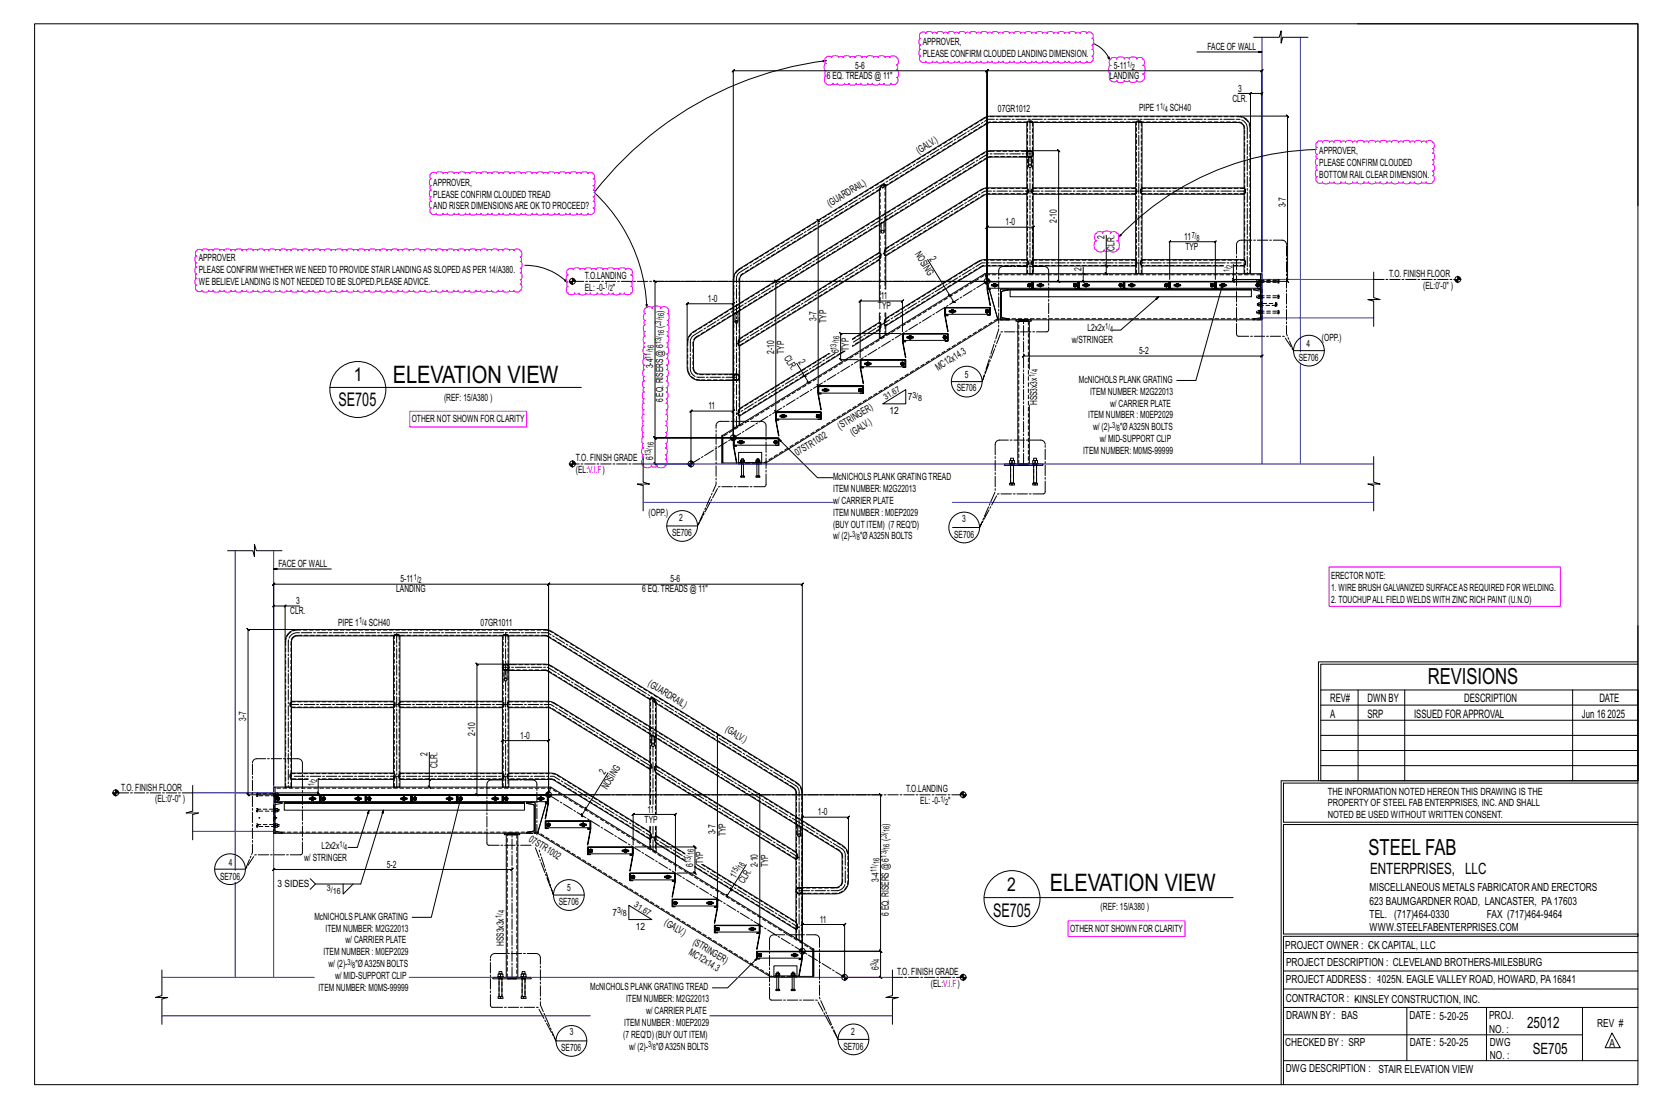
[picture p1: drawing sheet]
<svg xmlns="http://www.w3.org/2000/svg" width="914mm" height="610mm" viewBox="0 0 914 610" stroke-linecap="round" stroke-linejoin="round" font-family="sans-serif">
<defs><g id="words">
<g font-size="13.3">
<text x="216" y="211">ELEVATION VIEW</text>
<text x="578" y="491">ELEVATION VIEW</text>
</g>
<g font-size="12.2">
<text x="786" y="377">REVISIONS</text>
<text x="753" y="471">STEEL FAB</text>
</g>
<g font-size="10.4">
<text x="195" y="210">1</text>
<text x="186" y="224">SE705</text>
<text x="554" y="491">2</text>
<text x="547" y="505">SE705</text>
</g>
<g font-size="8.6">
<text x="754" y="481">ENTERPRISES, LLC</text>
<text x="841" y="566">25012</text>
<text x="844" y="580">SE705</text>
</g>
<g font-size="6.4">
<text x="732" y="386">REV#</text>
<text x="753" y="386">DWN BY</text>
<text x="806" y="386">DESCRIPTION</text>
<text x="880" y="386">DATE</text>
<text x="732" y="395">A</text>
<text x="753" y="395">SRP</text>
<text x="778" y="395">ISSUED FORAPPROVAL</text>
<text x="871" y="395">Jun 16</text>
<text x="885" y="395">2025</text>
</g>
<g font-size="6.1">
<text x="754" y="491">MISCELLANEOUS METALS FABRICATORAND ERECTORS</text>
<text x="754" y="498">623 BAUMGARDNER ROAD, LANCASTER, PA17603</text>
<text x="754" y="505">TEL. (717)464-0330</text>
<text x="819" y="505">FAX (717)464-9464</text>
<text x="754" y="513">WWW.STEELFABENTERPRISES.COM</text>
<text x="708" y="523">PROJECT OWNER : -CK CAPITAL, LLC</text>
<text x="708" y="532">PROJECT DESCRIPTION : CLEVELAND BROTHERS-MILESBURG</text>
<text x="708" y="541">PROJECTADDRESS : -1025N. EAGLE VALLEY ROAD, HOWARD, PA16841</text>
<text x="708" y="552">CONTRACTOR : -KINSLEY CONSTRUCTION, INC.</text>
<text x="708" y="561">DRAWN BY : BAS</text>
<text x="776" y="561">DATE : 5-20-25</text>
<text x="820" y="561">PROJ.</text>
<text x="820" y="569">NO. :</text>
<text x="879" y="566">REV #</text>
<text x="708" y="576">CHECKED BY : SRP</text>
<text x="776" y="576">DATE : 5-20-25</text>
<text x="820" y="576">DWG</text>
<text x="886" y="577">A</text>
<text x="820" y="583">NO. :</text>
<text x="708" y="590">DWG DESCRIPTION : STAIR ELEVATION VIEW</text>
</g>
<g font-size="5.5">
<text x="508" y="25">APPROVER,</text>
<text x="665" y="28">FACE OF WALL</text>
<text x="508" y="32">PLEASE CONFIRM CLOUDED LANDING DIMENSION.</text>
<text x="471" y="38">5-6</text>
<text x="613" y="38">5-11</text>
<text x="455" y="44">6 EQ. TREADS @ 11&quot;</text>
<text x="611" y="44">LANDING</text>
<text x="682" y="50">3</text>
<text x="678" y="56">CLR.</text>
<text x="549" y="62">07GR1012</text>
<text x="627" y="61">PIPE 1</text>
<text x="644" y="61">SCH40</text>
<text x="506" y="85" transform="rotate(-32 506 85)">(GALV.)</text>
<text x="726" y="85">APPROVER,</text>
<text x="726" y="92">PLEASE CONFIRM CLOUDED</text>
<text x="726" y="98">BOTTOM RAILCLEAR DIMENSION.</text>
<text x="239" y="102">APPROVER,</text>
<text x="239" y="109">PLEASE CONFIRM CLOUDED TREAD</text>
<text x="239" y="115">AND RISER DIMENSIONSARE OKTO PROCEED?</text>
<text x="457" y="114" transform="rotate(-32 457 114)">(GUARDRAIL)</text>
<text x="708" y="114" transform="rotate(-90 708 114)">3-7</text>
<text x="554" y="124">1-0</text>
<text x="582" y="123" transform="rotate(-90 582 123)">2-10</text>
<text x="608" y="132" transform="rotate(-90 608 132)">2</text>
<text x="652" y="132">11</text>
<text x="653" y="138">TYP</text>
<text x="109" y="144">APPROVER</text>
<text x="504" y="140" transform="rotate(58 504 140)">NOSING</text>
<text x="512" y="142" transform="rotate(58 512 142)">2</text>
<text x="614" y="138" transform="rotate(-90 614 138)">CLR.</text>
<text x="595" y="149" transform="rotate(-90 595 149)">2</text>
<text x="109" y="150">PLEASE CONFIRM WHETHER WE NEED TO PROVIDE STAIR LANDINGAS SLOPEDAS PER 14/A380.</text>
<text x="322" y="154">T.O.LANDING</text>
<text x="765" y="153">T.O. FINISH FLOOR</text>
<text x="109" y="157">WE BELIEVE LANDING IS NOT NEEDED TO BE SLOPED.PLEASEADVICE.</text>
<text x="322" y="160">EL: -0-</text>
<text x="337" y="160">&quot;</text>
<text x="783" y="159">(EL:0'-0&quot; )</text>
<text x="390" y="166">1-0</text>
<text x="485" y="165">11</text>
<text x="365" y="172" transform="rotate(-90 365 172)">)</text>
<text x="483" y="170">TYP</text>
<text x="449" y="177" transform="rotate(-90 449 177)">3-7</text>
<text x="455" y="178" transform="rotate(-90 455 178)">TYP</text>
<text x="365" y="181" transform="rotate(-90 365 181)">(-</text>
<text x="599" y="182">L2x2x</text>
<text x="590" y="189">w/STRINGER</text>
<text x="719" y="191">4</text>
<text x="728" y="188">(OPP.)</text>
<text x="426" y="195" transform="rotate(-90 426 195)">2-10</text>
<text x="431" y="197" transform="rotate(58 431 197)">CLR.</text>
<text x="432" y="195" transform="rotate(-90 432 195)">TYP</text>
<text x="462" y="195" transform="rotate(-90 462 195)">6</text>
<text x="467" y="193" transform="rotate(-90 467 193)">TYP</text>
<text x="627" y="195">5-2</text>
<text x="360" y="203" transform="rotate(-90 360 203)">3-4</text>
<text x="439" y="200" transform="rotate(58 439 200)">2</text>
<text x="715" y="199">SE706</text>
<text x="516" y="204" transform="rotate(-32 516 204)">MC12x14.3</text>
<text x="531" y="208">5</text>
<text x="527" y="215">SE706</text>
<text x="594" y="211">McNICHOLS PLANK GRATING</text>
<text x="244" y="221">(REF: 15/A380 )</text>
<text x="365" y="222" transform="rotate(-90 365 222)">6 EQ. RISERS @ 6</text>
<text x="500" y="220">7</text>
<text x="600" y="217">ITEM NUMBER: M2G22013</text>
<text x="390" y="225">11</text>
<text x="490" y="228">12</text>
<text x="571" y="223" transform="rotate(-90 571 223)">HSS3x3x</text>
<text x="611" y="224">w/ CARRIER PLATE</text>
<text x="227" y="233">OTHER NOT SHOWN FOR CLARITY</text>
<text x="599" y="230">ITEM NUMBER : M0EP2029</text>
<text x="463" y="237" transform="rotate(-32 463 237)">(STRINGER)</text>
<text x="469" y="240" transform="rotate(-32 469 240)">(GALV.)</text>
<text x="602" y="237">w/ (2)-</text>
<text x="617" y="237">&quot;ØA325N BOLTS</text>
<text x="454" y="242" transform="rotate(-32 454 242)">2</text>
<text x="605" y="243">w/ MID-SUPPORT CLIP</text>
<text x="439" y="251" transform="rotate(-32 439 251)">07STR10</text>
<text x="596" y="250">ITEM NUMBER: M0MS-99999</text>
<text x="317" y="254">T.O. FINISH GRADE</text>
<text x="360" y="253" transform="rotate(-90 360 253)">6</text>
<text x="317" y="261">(EL:V.I.F)</text>
<text x="459" y="264">McNICHOLS PLANK GRATING TREAD</text>
<text x="459" y="271">ITEM NUMBER: M2G22013</text>
<text x="459" y="277">w/ CARRIER PLATE</text>
<text x="357" y="284">(OPP.)</text>
<text x="374" y="287">2</text>
<text x="459" y="284">ITEM NUMBER : M0EP2029</text>
<text x="530" y="287">3</text>
<text x="459" y="291">(BUYOUT ITEM) (7 REQ'D)</text>
<text x="370" y="295">SE706</text>
<text x="459" y="297">w/ (2)-</text>
<text x="473" y="297">&quot;ØA325N BOLTS</text>
<text x="525" y="296">SE706</text>
<text x="153" y="312">FACE OF WALL</text>
<text x="220" y="321">5-11</text>
<text x="369" y="321">5-6</text>
<text x="733" y="319">ERECTOR NOTE:</text>
<text x="218" y="326">LANDING</text>
<text x="354" y="326">6 EQ. TREADS @ 11&quot;</text>
<text x="733" y="325">1. WIRE BRUSH GALVANIZED SURFACEAS REQUIRED FOR WELDING.</text>
<text x="163" y="333">3</text>
<text x="733" y="332">2. TOUCHUPALLFIELD WELDS WITH ZINC RICH PAINT (U.N.O)</text>
<text x="160" y="338">CLR.</text>
<text x="186" y="345">PIPE 1</text>
<text x="203" y="345">SCH40</text>
<text x="265" y="345">07GR1011</text>
<text x="356" y="377" transform="rotate(32 356 377)">(GUARDRAIL)</text>
<text x="136" y="397" transform="rotate(-90 136 397)">3-7</text>
<text x="262" y="405" transform="rotate(-90 262 405)">2-10</text>
<text x="286" y="407">1-0</text>
<text x="399" y="403" transform="rotate(32 399 403)">(GALV.)</text>
<text x="235" y="416" transform="rotate(-90 235 416)">2</text>
<text x="241" y="423" transform="rotate(-90 241 423)">CLR.</text>
<text x="333" y="427" transform="rotate(-58 333 427)">2</text>
<text x="67" y="435">T.O. FINISH FLOOR</text>
<text x="334" y="435" transform="rotate(-58 334 435)">NOSING</text>
<text x="499" y="436">T.O.LANDING</text>
<text x="731" y="438">THE INFORMATION NOTED HEREON THIS DRAWING IS THE</text>
<text x="85" y="442">(EL:0'-0&quot; )</text>
<text x="507" y="443">EL: -0-</text>
<text x="522" y="443">&quot;</text>
<text x="356" y="447">11</text>
<text x="450" y="449">1-0</text>
<text x="731" y="444">PROPERTY OF STEEL FAB ENTERPRISES, INC.AND SHALL</text>
<text x="355" y="453">TYP</text>
<text x="489" y="455" transform="rotate(-90 489 455)">)</text>
<text x="731" y="451">NOTED BE USED WITHOUT WRITTEN CONSENT.</text>
<text x="394" y="460" transform="rotate(-90 394 460)">3-7</text>
<text x="399" y="460" transform="rotate(-90 399 460)">TYP</text>
<text x="177" y="468">L2x2x</text>
<text x="291" y="463" transform="rotate(32 291 463)">07STR10</text>
<text x="489" y="463" transform="rotate(-90 489 463)">(-</text>
<text x="306" y="472" transform="rotate(32 306 472)">2</text>
<text x="126" y="477">4</text>
<text x="168" y="474">w/ STRINGER</text>
<text x="213" y="478">5-2</text>
<text x="382" y="477" transform="rotate(-90 382 477)">6</text>
<text x="387" y="476" transform="rotate(-90 387 476)">TYP</text>
<text x="417" y="478" transform="rotate(-90 417 478)">2-10</text>
<text x="423" y="477" transform="rotate(-90 423 477)">TYP</text>
<text x="121" y="484">SE706</text>
<text x="405" y="484" transform="rotate(-58 405 484)">1</text>
<text x="484" y="486" transform="rotate(-90 484 486)">3-4</text>
<text x="153" y="489">3 SIDES</text>
<text x="312" y="491">5</text>
<text x="410" y="487" transform="rotate(-58 410 487)">CLR.</text>
<text x="308" y="498">SE706</text>
<text x="606" y="501">(REF: 15/A380 )</text>
<text x="173" y="507">McNICHOLS PLANK GRATING</text>
<text x="337" y="504">7</text>
<text x="366" y="509" transform="rotate(32 366 509)">(GALV.)</text>
<text x="451" y="508">11</text>
<text x="489" y="504" transform="rotate(-90 489 504)">6 EQ. RISERS @ 6</text>
<text x="179" y="513">ITEM NUMBER: M2G22013</text>
<text x="350" y="512">12</text>
<text x="589" y="513">OTHER NOT SHOWN FOR CLARITY</text>
<text x="190" y="520">w/ CARRIER PLATE</text>
<text x="277" y="521" transform="rotate(-90 277 521)">HSS3x3x</text>
<text x="381" y="520" transform="rotate(32 381 520)">(STRINGER)</text>
<text x="178" y="526">ITEM NUMBER : M0EP2029</text>
<text x="379" y="525" transform="rotate(32 379 525)">MC12x14.3</text>
<text x="181" y="533">w/ (2)-</text>
<text x="196" y="533">&quot;ØA325N BOLTS</text>
<text x="185" y="539">w/ MID-SUPPORT CLIP</text>
<text x="484" y="534" transform="rotate(-90 484 534)">6</text>
<text x="494" y="537">T.O. FINISH GRADE</text>
<text x="175" y="546">ITEM NUMBER: M0MS-99999</text>
<text x="325" y="545">McNICHOLS PLANK GRATING TREAD</text>
<text x="513" y="543">(EL:V.I.F)</text>
<text x="345" y="552">ITEM NUMBER: M2G22013</text>
<text x="356" y="558">w/ CARRIER PLATE</text>
<text x="344" y="565">ITEM NUMBER : M0EP2029</text>
<text x="469" y="570">2</text>
<text x="314" y="570">3</text>
<text x="343" y="571">(7 REQ'D) (BUYOUT ITEM)</text>
<text x="309" y="579">SE706</text>
<text x="346" y="578">w/ (2)-</text>
<text x="361" y="578">&quot;ØA325N BOLTS</text>
<text x="464" y="578">SE706</text>
</g>
<g font-size="4.7">
<text x="621" y="37">1/</text>
<text x="623" y="38">2</text>
<text x="639" y="60">1/</text>
<text x="641" y="61">4</text>
<text x="656" y="131">7/</text>
<text x="659" y="133">8</text>
<text x="677" y="150" transform="rotate(-90 677 150)">1/</text>
<text x="678" y="147" transform="rotate(-90 678 147)">2</text>
<text x="333" y="159">1/</text>
<text x="336" y="160">2</text>
<text x="364" y="178" transform="rotate(-90 364 178)">3/</text>
<text x="366" y="176" transform="rotate(-90 366 176)">16</text>
<text x="366" y="185" transform="rotate(-90 366 185)">16</text>
<text x="608" y="181">1/</text>
<text x="611" y="183">4</text>
<text x="364" y="190" transform="rotate(-90 364 190)">13/</text>
<text x="462" y="188" transform="rotate(-90 462 188)">16</text>
<text x="358" y="197" transform="rotate(-90 358 197)">11/</text>
<text x="360" y="193" transform="rotate(-90 360 193)">16</text>
<text x="461" y="193" transform="rotate(-90 461 193)">13/</text>
<text x="570" y="208" transform="rotate(-90 570 208)">1/</text>
<text x="571" y="205" transform="rotate(-90 571 205)">4</text>
<text x="488" y="220" transform="rotate(-32 488 220)">31.67</text>
<text x="502" y="219">3/</text>
<text x="506" y="221">8</text>
<text x="612" y="236">3/</text>
<text x="615" y="237">8</text>
<text x="358" y="251" transform="rotate(-90 358 251)">13/</text>
<text x="360" y="247" transform="rotate(-90 360 247)">16</text>
<text x="469" y="296">3/</text>
<text x="472" y="297">8</text>
<text x="228" y="319">1/</text>
<text x="230" y="321">2</text>
<text x="198" y="343">1/</text>
<text x="200" y="345">4</text>
<text x="175" y="430" transform="rotate(-90 175 430)">2</text>
<text x="173" y="433" transform="rotate(-90 173 433)">1/</text>
<text x="518" y="442">1/</text>
<text x="520" y="443">2</text>
<text x="488" y="461" transform="rotate(-90 488 461)">3/</text>
<text x="490" y="458" transform="rotate(-90 490 458)">16</text>
<text x="187" y="466">1/</text>
<text x="190" y="468">4</text>
<text x="490" y="468" transform="rotate(-90 490 468)">16</text>
<text x="382" y="471" transform="rotate(-90 382 471)">16</text>
<text x="488" y="472" transform="rotate(-90 488 472)">13/</text>
<text x="380" y="475" transform="rotate(-90 380 475)">13/</text>
<text x="409" y="479" transform="rotate(-58 409 479)">16</text>
<text x="484" y="476" transform="rotate(-90 484 476)">16</text>
<text x="405" y="482" transform="rotate(-58 405 482)">15/</text>
<text x="483" y="480" transform="rotate(-90 483 480)">11/</text>
<text x="180" y="491">3/</text>
<text x="183" y="492">16</text>
<text x="278" y="503" transform="rotate(-90 278 503)">4</text>
<text x="340" y="503">3/</text>
<text x="349" y="499" transform="rotate(32 349 499)">31.67</text>
<text x="276" y="506" transform="rotate(-90 276 506)">1/</text>
<text x="343" y="505">8</text>
<text x="191" y="531">3/</text>
<text x="194" y="533">8</text>
<text x="483" y="532" transform="rotate(-90 483 532)">3/</text>
<text x="484" y="530" transform="rotate(-90 484 530)">4</text>
<text x="357" y="577">3/</text>
<text x="359" y="578">8</text>
</g>
</g></defs>
<g fill="none" stroke="#000" stroke-width=".55">
<path d="M19 13h883v584h-883zM747 13h155v100M453 33h2l-2 1zM455 33a192 192 0 0 0-128 73 91 91 0 0 1 29 63M602 24a17 17 0 0 1 9 9M610 32l1-1v2zM659 29h36M690 21h14l1-4v7l1-3h14M682 51h6v19M688 51v1l1-1zM688 51h7l-1 1 1-1v1M565 67h.1"/>
<path d="M565 67v16M565 67l-21 1-56 34M565 67h1h2h1M569 67h.1M569 67h56M569 67v36M629 67v36l-1 1v2l1 1h56l1-1v-2l-1-1-56 1M629 67h53l2 1 1 3v33M629 67h-1h-2h-1v37M683 64h26l-1-1 1 2v-1v91l-1-1 1 2v-1h-14M565 86v17M566 86v6a.8 .8 0 0 0 1 0 .8 .8 0 0 0 1-1v-5h-23l-1 1-161 99-1 3v14l1 2 2 1h20"/>
<path d="M567 83a1.8 1.8 0 0 1 2 2 1.8 1.8 0 0 1-2 1M567 83h-22l-3 1-160 99a7 7 0 0 0-4 6v14a7 7 0 0 0 7 7h20M567 86h.1M567 83h.1M568 83h15l-1-1 1 2v-1v72M725 82a156 156 0 0 0-109 49M484 104v16M484 105l-76 47-1 2v13M484 105h.1M488 102h-2l-2 3M488 102l-1 1M488 102v16"/>
<path d="M565 107h.1M565 107v36M565 103h-21l-3 1-53 33-1 1v2l1 1 54-34h23M565 103v1M565 103l1 1v2l-1 1M569 107v36M569 103l-1 1v2l1 1M569 103h56l1 1v2l-1 1h-56M569 103v1M569 107h.1M625 107v36M629 107v36l-1 1v2h1v5h-4v-5"/>
<path d="M685 107v36M450 121l1 1-1-1v91l1 1-1-1M484 124v15M485 123l2-1v5a.8 .8 0 0 1-1 1 .8 .8 0 0 1-1 0zM488 121v16M609 130v16M617 129v1l-1 1zM289 146a33 33 0 0 1 23 10M311 154l1 2-1-1zM313 155h4M314 155l1 1M315 155h.1"/>
<path d="M315 155h1M315 153l2 2M315 154l1 1M315 153v4M427 155l-1-1 2 1h-1v72l-1-1 2 1h-1M484 143v23M484 143l-77 48M485 141v-2h-1l-77 47M485 142l-1 1M488 141v18M511 143l12 19M542 155h3"/>
<path d="M542 155l1 1M542 151l-138 85v-27M542 155h-181l-1-1 1 2v-1v86l-1-1 1 2v-1h42h-42l-1-1 1 2v-1v14h-1l1 1v-1h19v-29v1l1-1h-1h24l-1 1 1-1v14M543 155v1M543 155h.1M543 155h26v4h-2h1v-4h-24v4h1h-2zM543 154l1 1M543 153l2 2M543 155h1M543 153v4M543 159h2l-1 1 1 8zM544 156h.1"/>
<path d="M544 153l1 2M544 155v4zM544 155h24M544 159h24M544 159h1M545 159h.1M547 156h1v1v1h-1v-1zM551 159h5v1h-4l-1 1v13l5 2h-5zM556 159h133v1h-133zM556 160v3h133v-3M565 143h-23h-2l-52 32M565 146l-24 1-53 32"/>
<path d="M565 143h.1M565 146h.1M565 143l1 1v2h-1M566 157v1M566 156v1M566 156h1l1 1-1 1h-1v-1zM566 158h1M566 156h1M567 156v1M567 157v1M568 155v4zM569 155h25v4"/>
<path d="M569 146v5h-4v-5M569 143h.1M569 143l-1 1v2h1M569 155v4zM569 143h56l1 1v2h-1h-56M569 150v-25v-1l-1 2 1-1h-26l1-1-1 2v-1v29l2 1M569 146h.1M569 155h24M569 159h24M572 156h1l1 1-1 1h-1v-1zM582 154l1 2zM591 157v1"/>
<path d="M591 157l1-1 1 1M591 156h1l1 1-1 1h-1v-1zM591 158h1M593 157l-1 1M593 155v4zM594 155h25v4h-2h2v-4h-25v4h1h-3h1v-4h-24v4h1h-1M594 155v4zM594 155h24M594 159h24M596 150l1 1zM596 147v4h1M596 151v4v-1l1 1h-1h1"/>
<path d="M597 156h1l1 1-1 1h-1v-1zM608 146l2 1zM609 146v5l-1-1 2 1h-1M616 157v1M616 156v1M617 156l1 1-1 1-1-1zM617 158h.1M617 156h.1M617 156l1 1M618 157l-1 1M618 155l1 4zM619 155h25v4"/>
<path d="M619 155v4zM619 155h24M619 159h24M623 156l1 1-1 1-1-1zM629 143h56l1 1v2h-1h-6M629 146h.1M629 146h44M641 157l1 1M642 156l-1 1M642 156l1 1-1 1-1-1zM642 158h.1M642 156h.1"/>
<path d="M643 156v1M643 157v1M643 155l1 4zM644 155h25v4h-2h2v-4h-25v4h2h-4h2v-4h-25v4h2h-2M644 154v-21l-1 1 1-1h25v1l1-1h-1v21M644 155v4zM644 155h25M644 159h25M648 156h1v1v1h-1l-1-1zM666 157l1 1M666 157l1-1 1 1M667 156h1v1v1h-1l-1-1z"/>
<path d="M667 158h1M668 157v1M669 155v4zM669 155h25v4h-2h2v-4h-25v4h2h-2M669 155l1 4zM670 155h24M670 159h24M673 156h1v1v1h-1l-1-1zM673 157l-15 53h-10M678 153l1 1zM679 146v8h15M679 154v1l-1-1 1 1h14"/>
<path d="M685 146v5h3v-80a7 7 0 0 0-6-7h-137h-2l-136 84a7 7 0 0 0-3 6v15M685 146h.1M690 159h5v17h-5l4-1v-1v-13l-4-1zM692 157v1M692 156v1M692 156h1v1v1h-1l-1-1zM692 158h1M692 156h1M693 156v1M693 157v1M694 155v4zM694 155h.1"/>
<path d="M694 154h.1M694 155v-4h1v8M694 151h-152l1 4M694 155v4M695 150v-111v-1l-1 2 1-1h-152l1-1-1 2v-1v115v-115l1-1-1 2v-1h-139v-1l-1 2 1-1v201M756 150v14l4 1h-7l3 1v14M801 154h3M801 154l1 1M801 154l2 1M802 154l1 1M802 154h1M803 153l1 1"/>
<path d="M803 153v1M803 152l1 2M803 154h.1M803 152v4M356 168v1zM404 173v33M405 173l1-1v5a.8 .8 0 0 1 0 1 .8 .8 0 0 1-1-1zM407 171v15M484 172v6M485 180v-2h-1l-15 9M488 175l-1 2v2h1M488 172v3"/>
<path d="M488 179v5M520 169h25v5h-1l1-1v-3h-25v3l2 1h-2zM520 174h2h-2l2 9zM520 170l1 3zM521 170h24M521 173h24M522 162l2 1zM523 163l2 3h-1h2h-1M524 171h1v1h-1l-1-1zM543 172h.1M543 171h1v1h-1v-1zM543 172h1"/>
<path d="M544 171h-1M544 171h.1M544 172h.1M545 170v3zM551 176h-2l-4-16 4 16-127 79h-3M556 176h134M559 176h9v1h-9zM638 163l-21 19h-4M693 167h-1v1h1M693 168h1M694 164h.1M694 163h.1"/>
<path d="M694 172h.1M694 171h.1M694 167v2zM694 167h-1v2h1M694 160v15M378 188v-21v1l1-1h-1h26l-1 1 1-1v73M406 190l1 1M406 188v2M406 188h.1M407 191v34M407 186l-1 2M407 190v1"/>
<path d="M407 186v1M456 195l-49 30M465 193l-58 36M474 198h25v4h-2h1v-4h-24v4h1h-1zM474 198v4zM474 198h24M477 200h1h1l-1 1h-1v-1zM484 182v5M484 181v1M484 182l-15 9M485 180l-1 2M496 184h-33l-1-1 1 1v14l-1-1 1 2v-1h9"/>
<path d="M496 200h1h1l-1 1h-1v-1zM497 184h25v4h-2h2v-4h-25v4h2h-2zM497 183v-17v-1l-1 1h1h-23v-1l-1 1h1v31M497 188h2h-2l2 9zM497 184v3zM497 184h24M497 187h24M498 198v4zM501 185l1 1-1 1-1-1zM519 186h1M520 185l-1 1M520 185h1v1v1h-1l-1-1z"/>
<path d="M520 187h.1M520 185h.1M521 185v1M521 186h.1M521 184l1 3zM563 197l1-2zM563 196h132l-1 1 1-2v1M712 193h17M182 213h138M404 209h.1M405 206a1.8 1.8 0 0 1 2 2 1.8 1.8 0 0 1-2 2M405 209v1"/>
<path d="M405 206h1M406 209l-1 1M439 200l4 7h-1h2h-1l2 4-1-1 2 1h-1M450 212h25v5h-1l1-1v-3h-25v3l2 1h-2zM450 217h2h-1l1 9zM451 216v-3v3M451 213h24M451 216h.1M452 216h22M454 214h1v1v1h-1v-1zM473 215h.1M473 214v1"/>
<path d="M473 214h1v1v1h-1v-1zM473 216h1M473 214h1M474 202h1l-1 1 1 8zM474 202h24M474 214v1M474 215h.1M475 216v-3v3M496 200l1 1 1-1M496 200h1h1M524 210h17M567 203v-26h-7v78h7v-32"/>
<path d="M397 240h1v15h-1zM404 239v4M404 240l1 1M405 236l-7 4v15h9M406 229h1M407 229v5M407 225l-1 1v2M407 229h.1M407 225h.1M427 227h25v4h-2h2v-4h-25v4h2h-2zM427 231h2h-2l2 9zM427 227v4z"/>
<path d="M427 227h25M427 231h25M431 228h1v1v1h-1l-1-1zM449 229l1 1M450 229h-1M450 228h1v1v1h-1l-1-1zM450 230h1M450 228h1M451 229h.1M451 229v1M452 227v4zM486 222l13-7v7z"/>
<path d="M313 255h4M314 256l1 1M314 255l1 2M314 255l1 1M315 255v1M315 254l1 1M315 255h1M315 254l2 1M315 254v3M354 251v15l4 1h-7h3v14M379 255h3M379 256l1 1"/>
<path d="M379 255l1 2M380 255v1M380 254l2 1M380 255h1M380 254v3M381 254l1 1M402 241h4M402 241l1 2M402 241l2 2M403 241l1 1M404 241h25v4h-2h2v-4h-25v4h1h-1zM404 240v1"/>
<path d="M404 241h.1M404 245h2l-2 1 2 9zM404 242v3zM404 242h24M404 245h24M407 255h12h-12zM407 255v-6h12v6M407 243h1l1 1h-1h-1zM408 254v-1v1M408 254l2 1zM408 255v7h1v1h1v-1h-1v-7M409 254v-1h-1h1l1 1"/>
<path d="M416 254v-1h1v1M416 254l2 1zM417 255v7h1v1v-1v-7M418 254v-1h-1h1v1M426 244h.1M426 243h.1M427 243l1 1h-1h-1zM427 244h.1M427 243h.1M427 243h1M428 244h-1M428 242l1 3z"/>
<path d="M429 242l21 21h8M553 255h21v1h-21zM556 255v-1h1v1h2h-3h1M556 254v-2h2v2M556 255h2M556 256v10M557 254h1v1M558 256v10M569 255v-1h1v1h1h-3h2M569 254v-2h2v2M569 255h2M569 256v10"/>
<path d="M570 254h1v1M571 256v10M756 251v15l4 1h-7h3v14M408 262v1zM408 263h1M416 262h1v1h-1zM417 263h1M556 266h1v1h-1zM557 266h1v1h-1M569 266h1v1h-1zM570 266h1v1h-1M367 290h17"/>
<path d="M524 290h15M125 303h14l1 3v-6l1 3h14M151 313h31M157 334h-6v-1l-1 1h1M157 333l-1 1zM165 334h-8v18M163 347h-26l-1-1 1 1v91l-1-1 1 1h13M217 350v36M217 350h.1M217 350h-53l-2 1-2 2v33M217 350v-1h2l1 1M220 350h.1"/>
<path d="M220 350h57M220 350v36M280 350h.1M280 350h21l57 35M280 350l-1-1h-2v1v36M280 350v16M902 345v85h-197M277 366h-14l-1-1 1 1v72M278 369h.1M278 366h1M279 369h-1M279 369v5a.8 .8 0 0 1-1 1 .8 .8 0 0 1 0-1v-5h22l2 1 161 99 1 2v14l-2 3-2 1h-20"/>
<path d="M280 366h-2a1.8 1.8 0 0 0-1 1 1.8 1.8 0 0 0 1 2M280 366h20l4 1 160 99a7 7 0 0 1 3 5v14a7 7 0 0 1-7 7h-20a1.8 1.8 0 0 1-2-1 1.8 1.8 0 0 1 2-2M280 369v17M727 380h175v50h-175zM748 380v50M773 380v50M866 380v50M902 366h-175v14M902 364h-176v66M160 390v36M217 386h-57v1v2v1h57M217 386h.1"/>
<path d="M217 390h.1M217 390v36M217 386v1v2v1M220 389v37M277 390v36M277 386h-57v1v2v1h57M277 386h.1M277 390h.1M277 386v1v2v1M280 386l-1 1v2l1 1M280 390v36M280 390h23l55 34a3 3 0 0 0 0-4"/>
<path d="M280 386h22l2 1 54 33M280 386h.1M358 385h.1M358 385v15M358 385l1-1 2 3M361 387h.1M361 387l76 47 1 3v13M361 387v15M727 397h175M727 388h175M236 414v19l1 1-1-1M358 404v16"/>
<path d="M359 405l1 1v4a.8 .8 0 0 1 0 1 .8 .8 0 0 1-1-1zM361 406v16M395 404l-1-1 2 2-1-1v91l-1-1 2 2-1-1M727 413h175M727 405h175M62 437h4M62 437l1 1M62 437l2 1M63 437l1 1M63 437h1M64 435l1 2M64 436v1"/>
<path d="M64 435v3M64 435l1 1M106 433v14l-3 1h6l-3 1v13M151 432v-110h-1l1-1v1h151h-1l2-1-1 1v115M151 438l1 3zM151 438v-5v9M151 433h152l-1 5M151 438v4M151 438h.1M151 437h.1M152 438h24M152 440h1"/>
<path d="M153 439l-1 1M153 439l1 1-1 1-1-1zM153 439h.1M154 439v1M154 440h.1M160 426v2v1h10M160 426h57v2v1M160 429v4h-3v-80a7 7 0 0 1 7-6h136h2l137 84a7 7 0 0 1 3 6v15M172 439l1 1-1 1-1-1zM175 436l1 1zM175 429v8h-23M175 437v1v-1l1 1h-1h-3"/>
<path d="M175 429h42M176 438v3zM176 438h-25v4h2h-2v-4h25v4h-1h1M177 438v3zM177 438h24M177 440h1M178 439l-1 1M178 439h1v1v1h-1l-1-1zM178 439h.1M179 439v1M179 440h.1M197 439h1v1v1h-1l-1-1z"/>
<path d="M201 438v3zM201 438h-25v4h2h-1v-4h24v4h-1h1M202 438v3zM202 438h24M203 440h.1M203 439v1M203 439h1v1v1h-1l-1-1zM203 439h1M204 439v1M204 440h.1M217 429h.1M220 429v4h-3v-4"/>
<path d="M222 439h1v1v1h-1v-1zM226 438v3zM227 438h-26v4h2h-1v-4h24v4h-1h2M227 438v3zM227 438h24M228 440h.1M228 439v1M228 439h1v1v1h-1v-1zM228 439h1M229 439v1M229 440h.1M236 429l1 1z"/>
<path d="M247 439h1v1v1h-1v-1zM251 438v3zM252 438h-25v4h1h-1v-4h25v4h-2h2M252 438v3zM252 438h24M253 440h.1M253 439v1M253 439h1v1v1h-1v-1zM253 439h1M254 440l-17 65h-10M254 439v1M254 440h.1"/>
<path d="M262 437l1 1zM272 439h1v1v1h-1v-1zM276 438l1 3zM277 432v-24h-1l1-1v1h25h-1l2-1-1 1v29M277 429h.1M277 426h-57v2v1h57M277 429v4h3v-4M277 426v2v1M277 438h25v4h-2h2v-4h-25v4h2h-2zM277 438h-25v4h1h-1v-4h25v4h-2h2M277 438v3zM277 438h25"/>
<path d="M278 440h.1M278 439v1M278 439h1l1 1-1 1h-1v-1zM278 439h1M279 439v1M279 440h.1M280 426h-1v2l1 1M280 429h25l53 33a3 3 0 0 0 0-4M280 426h23h3l52 32M280 429h.1M297 439h1l1 1-1 1h-1v-1zM300 438h4"/>
<path d="M302 438v3zM302 436l-2 1M302 438v1M302 437v-115h-1l2-1-1 1h140h-1l1-1v1v201M302 437v1M302 437l-1 1M302 436l-2 2M302 436v4M302 438h.1M303 438h-1M303 438h182l-1-1 1 1v86l-1-1 1 2v-1h-42M303 438l-1 1"/>
<path d="M303 433l139 86v-27M304 438l-2 1M335 426l-13 19M358 423v20M360 422v2l1 2 77 47M361 422l77 47M361 422h-1M361 426v22M418 438v-1l1 1h-1v71l1 1-1-1M528 438h4M530 436l-1 1M530 437l-1 1"/>
<path d="M530 437v1M530 436l-1 2M530 436v4M531 438h-1M531 438l-1 1M532 438l-2 1M532 438l-1 1M705 430v167M727 422h175M902 431h-195v22h195M142 450h1zM151 442h4l-3 1-1 1v13l4 1v1h-4z"/>
<path d="M151 443v15M151 447h.1M151 446h.1M151 455h.1M151 454h.1M151 450h1zM152 441h24M153 441h.1M155 459h135M156 442h133h-133zM156 442v4h133v-4M177 441h24"/>
<path d="M178 441h.1M202 441h24M203 441h1M203 446l-6 21h-5M211 446l-12 41h-25l-3-3M227 441h24M228 441h1M252 441h24M253 441h1M277 441h25M278 459h8v1h-8zM278 441h1"/>
<path d="M279 460h6v78h-6zM293 459h-3v-1l4-1v-13l-4-2h5l-1 17M295 459h1l5-17-5 17 128 79h2M300 452h25v4h-1h1v-4h-25v4h2h-2zM300 442h2l-2 9 2-9zM300 452l1 4zM301 452h24M301 456h24M301 442h.1M301 441v1M301 454l1 1M302 454h-1"/>
<path d="M302 453l1 1-1 1-1-1zM302 453h.1M302 454h1M303 454l-1 1M320 454l1 1M321 454h-1M321 453l1 1-1 1-1-1zM321 455h.1M321 453h.1M322 454h.1M322 454v1M322 444l1 2z"/>
<path d="M323 445l-3 4v-1v2v-1M323 456h2l-1 9 1-8zM325 452v4zM358 455v3M361 455v5M438 454v15M439 454l2 1v5a.8 .8 0 0 1-1 1 .8 .8 0 0 1-1-1zM442 456v33M902 454h-195v60h195v2h-195v81M118 479h17M151 479h-1l1-1v1h131M281 479l2-1z"/>
<path d="M323 466h26v5h-2l1-1v-3h-24v3l1 1h-2zM324 467v3zM324 467h24M324 470h24M324 469h1M325 468h-1M325 468h1v1h-1h-1zM325 469h1M325 468h1M326 468h.1M326 469h.1M344 469h.1"/>
<path d="M344 468h.1M344 468h1v1h-1h-1zM344 469h1M344 468h1M345 468h.1M345 469h.1M347 471h2l-2 9 1-9zM348 467v3zM349 465v-17l-1 1 1-1h23l-1 1 1-1v32M350 466h33h-1l1 1v-1v15l-1-1 1 1h-10M358 462v5M361 464v5"/>
<path d="M377 470l-16-10-1 1v2l1 1 16 10M382 477l56 35M387 476l51 32M411 476l-9 14v-1l1 2-1-1-2 3v-1v2v-1M438 469h.1M438 473h.1M438 473v35M438 469l1 2M439 471v2h-1M467 470v-20l1-1-2 2 1-1h-25v-1l-1 2 1-1v73M174 487l-3 3M189 487v5l5-5"/>
<path d="M305 493h17M346 499l13 7h-13zM347 481h25v4h-2h2v-4h-25v4h1h-1zM347 481v4zM347 481h24M347 485h24M348 483h.1M348 482v1M348 482h1v1v1h-1v-1zM348 484h1M348 482h1M349 482v1"/>
<path d="M349 483h.1M367 483h.1M367 483l1-1v1M367 482h1v1v1h-1v-1zM367 484h1M368 483h.1M370 495h25v4h-2h2v-4h-25v4h2h-2zM370 485h2l-2 9 2-9zM370 495v4zM370 495h25M370 499h25M371 497v1"/>
<path d="M371 497h.1M371 481l1 4zM371 497h1h1l-1 1h-1v-1zM372 498h.1M372 497h.1M372 497h1M373 497l-1 1M390 497v1M390 497h.1M390 497h1h1l-1 1h-1v-1zM391 498h.1M391 497h.1"/>
<path d="M391 497h1M392 497l-1 1M393 499h2l-2 9 2-8zM395 495v4zM440 492h.1M440 489h.1M442 492h.1M542 494h137M393 509h25v5h-1h1v-4h-25v4h2h-2zM394 510v3zM394 510h24M394 513h24"/>
<path d="M394 512h1M395 511h-1M395 511h1v1h-1h-1zM395 512h.1M395 511h.1M396 511h.1M396 512h.1M413 512h1M414 511h-1M414 511h1v1h-1h-1zM414 512h.1M414 511h.1"/>
<path d="M415 511h.1M415 512h.1M417 514h1l-1 9 1-9zM418 510v3zM438 512h.1M438 512v5M438 508l1 1v2l-1 1M441 518l7 4v16h-9M89 534v14l-3 1h6l-3 1v14M271 538h21v1h-21zM274 538v-2h2v2h1h-3h2M275 536v-1h1v1"/>
<path d="M275 539v10M275 538h1M276 536h1v2M276 539v10M287 538v-2h1v2h2h-3h1M287 536v-1h2v1M287 538h2M287 539v10M288 536h2v2M289 539v10M417 524h25v4h-2h1v-4h-24v4h1h-1zM417 524v4z"/>
<path d="M417 524h24M417 528h24M417 527l-16 17h-9M418 526v1M418 525v1M418 525h1v1v1h-1v-1zM418 527h1M418 525h1M419 525v1M419 526v1M426 537h13v1h-13zM426 537v-5h13v5"/>
<path d="M427 537v-1h1v1M427 537h2zM428 538v7h1v1v-1v-7M429 537v-1h-1v-1h1v2M436 537v-1v1M436 537h2zM436 538v7h1v1h1v-1h-1v-7M437 526v1M437 525v1M437 525h1v1v1h-1v-1zM437 527h1M437 525h1"/>
<path d="M437 537v-1h-1v-1h1l1 2M438 525v1M438 526v1M440 528h2l-2 10 1-10zM440 524h4M441 524v4zM441 522l-1 2M442 523v-14l-1 1 1-2v1h23l-1 1 2-2-1 1v29h20v1l-1-1h1v-14v1l-1-2 1 1h-42M442 522v4M442 522l-2 2M442 523l-1 1M442 524h.1"/>
<path d="M442 524v1M443 524l-1 1M448 522v16zM463 538h4M465 537l-2 1M465 538h.1M465 537l-1 1M465 536v4M465 538v1M466 538l-1 1M466 538l-1 2M467 539l-2 1"/>
<path d="M491 534v14l-3 1h7l-4 1v14M528 538h4M530 537l-1 1M530 538h.1M530 536v4M531 538l-1 1M532 538l-2 2M532 539l-1 1M707 535h195M707 525h195M274 549h2v1h-2zM276 549h1v1h-1"/>
<path d="M287 549h1v1h-1zM288 549h2v1h-2M427 545h1v1h-1zM428 546h1M436 545v1zM436 546h1M707 555h195M707 545h195M774 555v29M818 555v29M871 555v29M306 573h17"/>
<path d="M461 572h17M707 570h164M887 569l5 8h-8zM707 584h195"/>
<circle cx="315" cy="155" r="1.6"/>
<circle cx="543" cy="155" r="1.6"/>
<circle cx="548" cy="157" r=".4"/>
<circle cx="567" cy="157" r=".4"/>
<circle cx="573" cy="157" r=".4"/>
<circle cx="592" cy="157" r=".4"/>
<circle cx="598" cy="157" r=".4"/>
<circle cx="617" cy="157" r=".4"/>
<circle cx="623" cy="157" r=".4"/>
<circle cx="642" cy="157" r=".4"/>
<circle cx="648" cy="157" r=".4"/>
<circle cx="667" cy="157" r=".4"/>
<circle cx="673" cy="157" r=".4"/>
<circle cx="692" cy="157" r=".4"/>
<circle cx="803" cy="154" r="1.6"/>
<circle cx="524" cy="171" r=".4"/>
<circle cx="543" cy="171" r=".4"/>
<circle cx="501" cy="186" r=".4"/>
<circle cx="520" cy="186" r=".4"/>
<circle cx="721" cy="193" r="8"/>
<circle cx="197" cy="214" r="15"/>
<circle cx="454" cy="215" r=".4"/>
<circle cx="474" cy="215" r=".4"/>
<circle cx="478" cy="200" r=".4"/>
<circle cx="497" cy="200" r=".4"/>
<circle cx="532" cy="210" r="8"/>
<circle cx="431" cy="229" r=".4"/>
<circle cx="450" cy="229" r=".4"/>
<circle cx="315" cy="255" r="1.6"/>
<circle cx="380" cy="255" r="1.6"/>
<circle cx="404" cy="241" r="1.6"/>
<circle cx="408" cy="244" r=".4"/>
<circle cx="427" cy="244" r=".4"/>
<circle cx="376" cy="290" r="8"/>
<circle cx="531" cy="290" r="8"/>
<circle cx="64" cy="437" r="1.6"/>
<circle cx="153" cy="440" r=".4"/>
<circle cx="172" cy="440" r=".4"/>
<circle cx="178" cy="440" r=".4"/>
<circle cx="197" cy="440" r=".4"/>
<circle cx="203" cy="440" r=".4"/>
<circle cx="222" cy="440" r=".4"/>
<circle cx="228" cy="440" r=".4"/>
<circle cx="247" cy="440" r=".4"/>
<circle cx="254" cy="440" r=".4"/>
<circle cx="273" cy="440" r=".4"/>
<circle cx="279" cy="440" r=".4"/>
<circle cx="298" cy="440" r=".4"/>
<circle cx="302" cy="438" r="1.6"/>
<circle cx="530" cy="438" r="1.6"/>
<circle cx="302" cy="454" r=".4"/>
<circle cx="321" cy="454" r=".4"/>
<circle cx="127" cy="479" r="8"/>
<circle cx="325" cy="469" r=".4"/>
<circle cx="344" cy="469" r=".4"/>
<circle cx="313" cy="493" r="8"/>
<circle cx="349" cy="483" r=".4"/>
<circle cx="368" cy="483" r=".4"/>
<circle cx="372" cy="497" r=".4"/>
<circle cx="391" cy="497" r=".4"/>
<circle cx="557" cy="495" r="15"/>
<circle cx="395" cy="512" r=".4"/>
<circle cx="414" cy="512" r=".4"/>
<circle cx="418" cy="526" r=".4"/>
<circle cx="437" cy="526" r=".4"/>
<circle cx="442" cy="524" r="1.6"/>
<circle cx="465" cy="538" r="1.6"/>
<circle cx="530" cy="538" r="1.6"/>
<circle cx="315" cy="573" r="8"/>
<circle cx="470" cy="572" r="8"/>
</g>
<path d="M507 18h2h1a2.1 2.1 0 0 1 3 0 1.5 1.5 0 0 1 3 0 2.1 2.1 0 0 1 3 0 1.5 1.5 0 0 1 3 0 2.1 2.1 0 0 1 3 0 1.5 1.5 0 0 1 3 0 2.1 2.1 0 0 1 4 0 1.4 1.4 0 0 1 2 0 2.1 2.1 0 0 1 4 0 1.4 1.4 0 0 1 2 0 2.1 2.1 0 0 1 4 0 1.4 1.4 0 0 1 2 0 2.1 2.1 0 0 1 4 0 1.4 1.4 0 0 1 2 0 2.1 2.1 0 0 1 4 0 1.4 1.4 0 0 1 2 0 2.1 2.1 0 0 1 4 0 1.4 1.4 0 0 1 2 0 2.1 2.1 0 0 1 4 0 1.4 1.4 0 0 1 2 0 2.1 2.1 0 0 1 4 0 1.4 1.4 0 0 1 2 0 2.1 2.1 0 0 1 4 0 1.5 1.5 0 0 1 3 0 2.1 2.1 0 0 1 3 0 1.5 1.5 0 0 1 3 0 2.1 2.1 0 0 1 3 0 1.5 1.5 0 0 1 3 0 2.1 2.1 0 0 1 3 0 1.9 1.9 0 0 1 3 0 1.9 1.9 0 0 1 0 3 2.1 2.1 0 0 1 0 4 1.4 1.4 0 0 1 0 2 2.1 2.1 0 0 1 0 4 1.9 1.9 0 0 1 0 3 1.9 1.9 0 0 1-3 0 2.1 2.1 0 0 1-3 0 1.5 1.5 0 0 1-3 0 2.1 2.1 0 0 1-3 0 1.5 1.5 0 0 1-3 0 2.1 2.1 0 0 1-3 0 1.5 1.5 0 0 1-3 0 2.1 2.1 0 0 1-4 0 1.4 1.4 0 0 1-2 0 2.1 2.1 0 0 1-4 0 1.4 1.4 0 0 1-2 0 2.1 2.1 0 0 1-4 0 1.4 1.4 0 0 1-2 0 2.1 2.1 0 0 1-4 0 1.4 1.4 0 0 1-2 0 2.1 2.1 0 0 1-4 0 1.4 1.4 0 0 1-2 0 2.1 2.1 0 0 1-4 0 1.4 1.4 0 0 1-2 0 2.1 2.1 0 0 1-4 0 1.4 1.4 0 0 1-2 0 2.1 2.1 0 0 1-4 0 1.4 1.4 0 0 1-2 0 2.1 2.1 0 0 1-4 0 1.5 1.5 0 0 1-3 0 2.1 2.1 0 0 1-3 0 1.5 1.5 0 0 1-3 0 2.1 2.1 0 0 1-3 0 1.5 1.5 0 0 1-3 0 2.1 2.1 0 0 1-3 0 1.9 1.9 0 0 1-3 0 1.9 1.9 0 0 1 0-3 2.1 2.1 0 0 1 0-4 1.4 1.4 0 0 1 0-2 2.1 2.1 0 0 1 0-4 2 2 0 0 1 0-3zM454 32a2.1 2.1 0 0 1 4 0 2.2 2.2 0 0 1 4 0 1.4 1.4 0 0 1 2 0 2.2 2.2 0 0 1 4 0 1.5 1.5 0 0 1 3 0 2.2 2.2 0 0 1 4 0 1.4 1.4 0 0 1 2 0 2.2 2.2 0 0 1 4 0 1.4 1.4 0 0 1 2 0 2.2 2.2 0 0 1 4 0 1.5 1.5 0 0 1 3 0 2.3 2.3 0 0 1 4 0l1 2-1 1-1 1a1.6 1.6 0 0 1 0 2 2.5 2.5 0 0 1 0 5 2.1 2.1 0 0 1 1 3 2.1 2.1 0 0 1-3 0 2.2 2.2 0 0 1-4 0 1.5 1.5 0 0 1-3 0 2.2 2.2 0 0 1-4 0 1.4 1.4 0 0 1-2 0 2.2 2.2 0 0 1-4 0 1.5 1.5 0 0 1-3 0 2.2 2.2 0 0 1-4 0 1.4 1.4 0 0 1-2 0 2.2 2.2 0 0 1-4 0 1.5 1.5 0 0 1-3 0 2.3 2.3 0 0 1-3 0l-1-2v-2h1a1.6 1.6 0 0 1 0-3 2.4 2.4 0 0 1 0-4l-1-1zM611 33a2.1 2.1 0 0 1 4 0 2.3 2.3 0 0 1 4 0 1.6 1.6 0 0 1 3 0 2.3 2.3 0 0 1 4 0 2.1 2.1 0 0 1 3 0l1 1v2h-1a2.6 2.6 0 0 1 0 5 2.2 2.2 0 0 1 0 3l-2 1h-1v-1a2.3 2.3 0 0 1-4 0 1.6 1.6 0 0 1-3 0 2.3 2.3 0 0 1-4 0 2.1 2.1 0 0 1-4 0v-2v-1h1a2.6 2.6 0 0 1 0-5l-1-1zM725 78h2h1a2.1 2.1 0 0 1 4 0 1.4 1.4 0 0 1 2 0 2.1 2.1 0 0 1 4 0 1.5 1.5 0 0 1 3 0 2.1 2.1 0 0 1 4 0 1.4 1.4 0 0 1 2 0 2.1 2.1 0 0 1 4 0 1.4 1.4 0 0 1 2 0 2.1 2.1 0 0 1 4 0 1.5 1.5 0 0 1 3 0 2.1 2.1 0 0 1 4 0 1.4 1.4 0 0 1 2 0 2.1 2.1 0 0 1 4 0 1.4 1.4 0 0 1 2 0 2.1 2.1 0 0 1 4 0 1.5 1.5 0 0 1 3 0 2.1 2.1 0 0 1 4 0 1.4 1.4 0 0 1 2 0 2.3 2.3 0 0 1 4 0l1 2-1 2v1v1v1l1 1-1 2v1v2l1 1-1 2v1v2a2.5 2.5 0 0 1 0 3l-2 1h-2v-1l-1 1-1-1-1 1h-1h-2v-1l-1 1-2-1v1h-2h-1l-1-1-1 1-1-1v1h-2h-2v-1l-1 1-1-1-1 1h-1h-2v-1l-1 1-2-1v1h-2h-1l-1-1-1 1-1-1v1h-2h-2v-1l-1 1-1-1-1 1h-1h-2v-1l-2 1-1-1v1h-2h-1l-1-1-1 1-1-1v1h-2l-2-1a2.1 2.1 0 0 1-3 0 2.1 2.1 0 0 1 0-3 2.1 2.1 0 0 1 0-3 1.5 1.5 0 0 1 0-3 2.1 2.1 0 0 1 0-4 1.4 1.4 0 0 1 0-2 2.1 2.1 0 0 1 0-4 2 2 0 0 1 0-3zM237 96a2 2 0 0 1 3 0 2.1 2.1 0 0 1 4 0 1.4 1.4 0 0 1 2 0 2.1 2.1 0 0 1 4 0 1.5 1.5 0 0 1 3 0 2.1 2.1 0 0 1 3 0 1.5 1.5 0 0 1 3 0 2.1 2.1 0 0 1 3 0 1.5 1.5 0 0 1 3 0 2.1 2.1 0 0 1 3 0 1.5 1.5 0 0 1 3 0 2.1 2.1 0 0 1 4 0 1.4 1.4 0 0 1 2 0 2.1 2.1 0 0 1 4 0 1.4 1.4 0 0 1 2 0 2.1 2.1 0 0 1 4 0 1.4 1.4 0 0 1 2 0 2.1 2.1 0 0 1 4 0 1.4 1.4 0 0 1 2 0 2.1 2.1 0 0 1 4 0 1.5 1.5 0 0 1 3 0 2.1 2.1 0 0 1 3 0 1.5 1.5 0 0 1 3 0 2.1 2.1 0 0 1 3 0 1.5 1.5 0 0 1 3 0 2.1 2.1 0 0 1 4 0 1.4 1.4 0 0 1 2 0 2.1 2.1 0 0 1 4 0 2 2 0 0 1 2 0 2 2 0 0 1 0 2 2.1 2.1 0 0 1 0 4 1.5 1.5 0 0 1 0 3 2.1 2.1 0 0 1 0 3 1.5 1.5 0 0 1 0 3 2.1 2.1 0 0 1 0 4 2 2 0 0 1 0 2 2 2 0 0 1-2 0 2.1 2.1 0 0 1-4 0 1.4 1.4 0 0 1-2 0 2.1 2.1 0 0 1-4 0 1.5 1.5 0 0 1-3 0 2.1 2.1 0 0 1-3 0 1.5 1.5 0 0 1-3 0 2.1 2.1 0 0 1-3 0 1.5 1.5 0 0 1-3 0 2.1 2.1 0 0 1-4 0 1.4 1.4 0 0 1-2 0 2.1 2.1 0 0 1-4 0 1.4 1.4 0 0 1-2 0 2.1 2.1 0 0 1-4 0 1.4 1.4 0 0 1-2 0 2.1 2.1 0 0 1-4 0 1.4 1.4 0 0 1-2 0 2.1 2.1 0 0 1-4 0 1.5 1.5 0 0 1-3 0 2.1 2.1 0 0 1-3 0 1.5 1.5 0 0 1-3 0 2.1 2.1 0 0 1-3 0 1.5 1.5 0 0 1-3 0 2.1 2.1 0 0 1-3 0 1.5 1.5 0 0 1-3 0 2.1 2.1 0 0 1-4 0 1.4 1.4 0 0 1-2 0 2.1 2.1 0 0 1-4 0 2 2 0 0 1-3 0 2 2 0 0 1 0-2 2.1 2.1 0 0 1 0-4 1.5 1.5 0 0 1 0-3 2.1 2.1 0 0 1 0-3 1.5 1.5 0 0 1 0-3 2.1 2.1 0 0 1 0-4zM108 138a2 2 0 0 1 3 0 2.1 2.1 0 0 1 4 0 1.4 1.4 0 0 1 2 0 2.1 2.1 0 0 1 4 0 1.4 1.4 0 0 1 2 0 2.1 2.1 0 0 1 4 0 1.5 1.5 0 0 1 3 0 2.1 2.1 0 0 1 3 0 1.5 1.5 0 0 1 3 0 2.1 2.1 0 0 1 3 0 1.5 1.5 0 0 1 3 0 2.1 2.1 0 0 1 4 0 1.4 1.4 0 0 1 2 0 2.1 2.1 0 0 1 4 0 1.4 1.4 0 0 1 2 0 2.1 2.1 0 0 1 4 0 1.4 1.4 0 0 1 2 0 2.1 2.1 0 0 1 4 0 1.4 1.4 0 0 1 2 0 2.1 2.1 0 0 1 4 0 1.5 1.5 0 0 1 3 0 2.1 2.1 0 0 1 3 0 1.5 1.5 0 0 1 3 0 2.1 2.1 0 0 1 3 0 1.5 1.5 0 0 1 3 0 2.1 2.1 0 0 1 3 0 1.5 1.5 0 0 1 3 0 2.1 2.1 0 0 1 4 0 1.4 1.4 0 0 1 2 0 2.1 2.1 0 0 1 4 0 1.4 1.4 0 0 1 2 0 2.1 2.1 0 0 1 4 0 1.4 1.4 0 0 1 2 0 2.1 2.1 0 0 1 4 0 1.4 1.4 0 0 1 2 0 2.1 2.1 0 0 1 4 0 1.5 1.5 0 0 1 3 0 2.1 2.1 0 0 1 3 0 1.5 1.5 0 0 1 3 0 2.1 2.1 0 0 1 3 0 1.5 1.5 0 0 1 3 0 2.1 2.1 0 0 1 4 0 1.4 1.4 0 0 1 2 0 2.1 2.1 0 0 1 4 0 1.4 1.4 0 0 1 2 0 2.1 2.1 0 0 1 4 0 1.4 1.4 0 0 1 2 0 2.1 2.1 0 0 1 4 0 1.4 1.4 0 0 1 2 0 2.1 2.1 0 0 1 4 0 1.5 1.5 0 0 1 3 0 2.1 2.1 0 0 1 3 0 1.5 1.5 0 0 1 3 0 2.1 2.1 0 0 1 3 0 1.5 1.5 0 0 1 3 0 2.1 2.1 0 0 1 3 0 1.5 1.5 0 0 1 3 0 2.2 2.2 0 0 1 4 0v2v1l-1 1 1 1-1 1h1v2v2h-1l1 1-1 1h1v2v2h-1l1 1v1a2.4 2.4 0 0 1-1 4l-1 1h-2v-1l-1 1-2-1v1h-1h-2v-1l-1 1-2-1v1h-2h-1v-1l-2 1-1-1v1h-2h-1v-1l-2 1-1-1v1h-2h-1l-1-1-1 1-1-1v1h-2h-2v-1l-1 1-1-1v1h-2h-2v-1l-1 1-1-1-1 1h-1h-2v-1l-1 1-1-1-1 1h-1h-2v-1l-1 1-2-1v1h-1h-2v-1l-2 1-1-1v1h-2h-1v-1l-2 1-1-1v1h-2h-1l-1-1-1 1-1-1v1h-2h-1l-1-1-1 1-1-1v1h-2h-2v-1l-1 1-1-1v1h-2h-2v-1l-1 1-1-1-1 1h-1h-2v-1l-1 1-2-1v1h-1h-2v-1l-1 1-2-1v1h-2h-1v-1l-2 1-1-1v1h-2h-1v-1l-2 1-1-1v1h-2h-1l-1-1-1 1-1-1v1h-2h-2v-1l-1 1-1-1v1h-2h-2v-1l-1 1-1-1-1 1h-1h-2v-1l-1 1-1-1-1 1h-1h-2v-1l-1 1-2-1v1h-1h-2v-1l-2 1-1-1v1h-2h-1v-1l-2 1-1-1v1h-2h-1l-1-1-1 1-1-1v1h-2h-1l-1-1-1 1-1-1v1h-2l-2-1a2.1 2.1 0 0 1-3 0 2.1 2.1 0 0 1 0-3 2.1 2.1 0 0 1 0-4 1.4 1.4 0 0 1 0-2 2.1 2.1 0 0 1 0-4 1.4 1.4 0 0 1 0-2 2.1 2.1 0 0 1 0-4v-1zM603 129a2.2 2.2 0 0 1 4 0 2.5 2.5 0 0 1 4 0 2.2 2.2 0 0 1 4 0l1 2v1l-1 1a2.8 2.8 0 0 1 0 5 2.3 2.3 0 0 1-4 0 1.6 1.6 0 0 1-3 0 2.3 2.3 0 0 1-4 0 2.8 2.8 0 0 1 0-5l-1-1zM312 149a2 2 0 0 1 4 0 2.1 2.1 0 0 1 3 0 1.5 1.5 0 0 1 3 0 2.1 2.1 0 0 1 4 0 1.4 1.4 0 0 1 2 0 2.1 2.1 0 0 1 4 0 1.4 1.4 0 0 1 2 0 2.1 2.1 0 0 1 4 0 1.5 1.5 0 0 1 3 0 2.1 2.1 0 0 1 3 0 2 2 0 0 1 3 0 2 2 0 0 1 0 2 2.1 2.1 0 0 1 0 4 1.5 1.5 0 0 1 0 3 2.3 2.3 0 0 1 0 4h-1h-2v-1a1.5 1.5 0 0 1-3 0 2.1 2.1 0 0 1-3 0 1.5 1.5 0 0 1-3 0 2.1 2.1 0 0 1-4 0 1.4 1.4 0 0 1-2 0 2.1 2.1 0 0 1-4 0 1.4 1.4 0 0 1-2 0 2.1 2.1 0 0 1-4 0 1.5 1.5 0 0 1-3 0 2.3 2.3 0 0 1-4 0v-1v-2h1a1.5 1.5 0 0 1 0-3 2.1 2.1 0 0 1 0-4h-1zM356 169h2l1 1a2.7 2.7 0 0 1 5 0 2.2 2.2 0 0 1 3 0 2.2 2.2 0 0 1 0 3 2.1 2.1 0 0 1 0 3 1.5 1.5 0 0 1 0 3 2.1 2.1 0 0 1 0 4 1.4 1.4 0 0 1 0 2 2.1 2.1 0 0 1 0 4 1.4 1.4 0 0 1 0 2 2.1 2.1 0 0 1 0 4 1.4 1.4 0 0 1 0 2 2.1 2.1 0 0 1 0 4 1.5 1.5 0 0 1 0 3 2.1 2.1 0 0 1 0 3 1.5 1.5 0 0 1 0 3 2.1 2.1 0 0 1 0 3 1.5 1.5 0 0 1 0 3 2.1 2.1 0 0 1 0 4 1.4 1.4 0 0 1 0 2 2.1 2.1 0 0 1 0 4 1.4 1.4 0 0 1 0 2 2.1 2.1 0 0 1-1 4 1.4 1.4 0 0 1 0 2 2.1 2.1 0 0 1 0 4 1.5 1.5 0 0 1 0 3 2.1 2.1 0 0 1 0 3 1.5 1.5 0 0 1 0 3 2.1 2.1 0 0 1 0 3 1.5 1.5 0 0 1 0 3 2.3 2.3 0 0 1 0 4l-2 1-2-1v-1l-1 1h-2v-1v1a3 3 0 0 1-5-1l-1-1 1-2v-1v-2l-1-1 1-2v-2v-1l-1-2 1-1v-2v-1l-1-2 1-1 1-1-1-1 1-1h-1l-1-2 1-2h1l-1-1 1-1h-1v-2v-2h1l-1-1 1-1-1-1v-1v-2h1l-1-1 1-2h-1v-1v-2h1l-1-2 1-1h-1v-2v-1h1l-1-2 1-1h-1v-2v-1l1-1-1-1 1-1h-1v-2v-2h1l-1-1 1-1h-1v-2v-2h1l-1-1 1-1-1-1v-1l1-2v-1v-2l-1-1 1-2a2.4 2.4 0 0 1 1-4zM226 226h64v9h-64zM732 312h127v22h-127zM588 507h64v9h-64z" fill="none" stroke="#f0f" stroke-width=".55"/>
<g fill="#000" stroke="#000" stroke-width=".55">
<path d="M546 157l1 1zM546 157h1zM548 157h1l-1 1zM548 157h1zM571 157l1 1zM571 157h1zM574 157h1l-2 1zM573 157h2zM596 157l1 1zM596 157h1zM599 157h1l-2 1zM598 157h2z"/>
<path d="M621 157l1 1zM621 157h1zM624 157h1l-1 1zM624 157h1zM646 157l2 1zM646 157h2h-1zM649 157h1l-1 1zM649 157h1zM671 157l2 1zM672 157h1h-1zM674 157h1l-1 1zM674 157h1z"/>
<path d="M522 171l2 1zM523 171h1h-1zM525 171h1l-1 1zM525 171h1zM476 200h1zM499 186h1zM499 185h1v1zM502 186h1h-1zM502 185l1 1zM453 215h1zM453 214h1v1zM455 215h1h-1z"/>
<path d="M455 214l1 1zM476 200l1 1zM479 200h1l-2 1zM478 200h2zM429 229l2 1zM429 229h2h-1zM432 229h1l-1 1zM432 229h1zM406 244h1zM406 243h1v1zM409 244h1h-2zM408 243l2 1z"/>
<path d="M170 440h2zM170 439h2l-1 1zM173 439l1 1zM195 440h2zM195 439h2l-1 1zM198 439l1 1zM220 440h2zM221 439h1v1zM223 439l1 1zM246 440h1zM246 439h1v1zM248 439l1 1z"/>
<path d="M271 440h1zM271 439h1v1zM273 439l1 1zM296 440h1zM296 439h1v1zM298 439l2 1zM173 440h1h-1zM198 440h1h-1zM223 440h1h-1zM248 440h1h-1zM273 440h1h-1zM299 440h1h-2z"/>
<path d="M319 454l1 1zM319 454h1zM322 454h1l-1 1zM322 454h1zM342 469h2zM343 468h1l-1 1zM345 469h1h-1zM345 468l1 1zM366 483h1zM366 483l1-1v1zM368 483h1h-1zM368 482l1 1z"/>
<path d="M389 497l1 1zM389 497h1zM392 497h1l-1 1zM392 497h1zM412 512h2zM412 511h2l-1 1zM415 512h1h-1zM415 511l1 1zM436 526h1zM438 526h1h-1zM438 526h1z"/>
</g>
<g fill="none" stroke="#00f" stroke-width=".55">
<path d="M695 21v234M716 21v173M695 154h21M756 154h-61v21h61M716 200v55M354 255h402M354 277h105M524 277h232M129 303v134h22M151 303v235M106 437h45v21h-45M129 437v42"/>
<path d="M129 486v52M89 538h84M225 538h266M89 559h236M391 559h100"/>
</g>
<g fill="none" stroke="#000" stroke-width=".55" stroke-dasharray="2 1.4">
<path d="M542 65l3-1M543 68l-56 34M545 64h137M565 67h.1M566 67h-21l-2 1M566 67h.1M567 67h1M568 67h.1M568 67v38M568 67h-2M569 67h-4M569 67h.1"/>
<path d="M625 67h.1M625 67h-57M626 67h-1M626 67h.1M627 67h.1M627 67h1M628 67h.1M628 67v84M628 67h-3M629 67h-4M629 67h.1M682 64l4 2"/>
<path d="M684 68l-2-1h-54M685 71l-1-3M686 66a6 6 0 0 1 2 5M688 71v80M543 87l-160 99M545 83h18M563 86h-18l-2 1M563 83h2M565 86h.1M565 83h.1M565 84v-1M565 86v-2"/>
<path d="M565 84h.1M565 85v-1M565 84v1M565 85h.1M565 85l1 1M565 84h1M565 83h1M565 86h-2M565 86v-1M566 86h.1M566 84h-1M566 84h.1"/>
<path d="M566 86h-1M566 84v-1M566 83v1M566 83h.1M566 83h1M566 84v1v1M566 86h1M566 91v1M567 83l-1 1M567 86h-1M567 83h1M567 86h-2"/>
<path d="M567 83h-1M567 91h-1M567 86h.1M568 83v1M568 86h-1M568 86h.1M568 92l-1-1M568 84h.1M568 84v1M568 84h1M568 85v1M569 85l-1 1"/>
<path d="M569 85h.1M569 84v1M484 104l-75 47-2 1v2M484 120h.1M484 104h.1M484 104l1-1M485 104h-1M485 104v-1M485 103l1-1M485 103v-1M485 102h.1M486 102h.1"/>
<path d="M486 102l1-1M486 102h1M487 102h.1M487 101v1M487 102v36M487 102l-3 2M487 103l-3 2M488 118h.1M488 118v1M488 120h.1M488 119v1M488 102h.1"/>
<path d="M542 107l-54 34M542 104h23M565 107v-3M565 107h-21h-2M565 107h.1M565 104h.1M565 104v-1M565 104l1 1M565 106v1M566 106h-1M566 106h.1M566 105v1"/>
<path d="M568 105h.1M568 105v-1M568 104h.1M568 105v46M568 104h1M569 104h.1M569 107l-1-2M569 104h56M569 104v3M569 103v1M569 107h.1M625 104v-1"/>
<path d="M625 107h.1M625 107h-56M625 104h.1M625 106v1M625 107v-3M625 106h.1M625 104l1 1M626 105h.1M626 106v-39h1M626 105l-1 1M628 105h.1M628 105v-1"/>
<path d="M628 104h.1M628 104h1M629 104h.1M629 107l-1-2M629 104h56M629 104v3M629 103v1M629 107h.1M685 104v-1M685 107h.1M685 107v-3M685 107h-56"/>
<path d="M685 104h.1M685 106v1M685 104v-33M685 106h.1M685 104l1 1M686 105h.1M686 105l-1 1M484 139h.1M484 124v-1M484 123v-2M484 121v-1M484 121h.1"/>
<path d="M484 139l1 1M485 140v1M485 127v1M486 127h-1M487 128l-1-1M487 140v-1M487 139v-1M487 140h.1M487 138h.1M487 138v21M487 138l1-1M488 137h.1"/>
<path d="M488 137l52-32 2-1M488 121h.1M488 120v1M488 137v4M404 154v-2l2-3M406 149l1-1M407 154v14M407 148l135-83M484 143h.1M484 143v-4M484 143l-77 47M484 142v1"/>
<path d="M484 142h.1M485 142h-1M485 141v1M485 141h.1M488 141l-1-1M488 141h.1M539 144l3-1M541 146l-53 33M542 143h23M544 156l-1-1M544 157h.1M544 159v-3"/>
<path d="M545 159h.1M545 160v-1M547 157h.1M547 157h1M547 158h.1M547 156v1v1M547 156h.1M547 156h1M547 158h1M548 158h.1M548 157h.1M548 156h.1"/>
<path d="M548 156v1M548 158h-1M548 158v-1M565 146v-3M565 146h-24M565 146h.1M565 143h.1M565 143l1 1M566 146h-1M566 151v-84h1M566 146h.1M566 144h.1"/>
<path d="M566 157h.1M566 145v1M566 144v1M566 158h.1M566 156h.1M566 156v1v1M566 158h1M566 156h1M567 158h.1M567 157h.1M567 156h.1M567 158l1-1"/>
<path d="M567 156l1 1M568 145v-1M568 144h.1M568 144h1M569 144v-1M569 143h.1M569 146l-1-1M569 143h56M569 143v3M569 146h.1M572 157h.1M572 157h1"/>
<path d="M572 158h.1M572 156v1v1M572 156h.1M572 156h1M572 158h1M573 158h.1M573 157h.1M573 156h.1M573 156l1 1M573 158h-1M573 158l1-1M591 157h.1"/>
<path d="M591 158h.1M591 156h.1M591 156v1v1M591 158h1M591 156h1M592 156h.1M592 158h.1M592 157h.1M592 158l1-1M592 156l1 1M593 157h.1M597 157h.1"/>
<path d="M597 157h1M597 158h.1M597 156v1l1 1M597 156h.1M597 156h1M598 158h.1M598 156h.1M598 157h.1M598 156l1 1M598 158h-1M598 158l1-1M616 157h.1"/>
<path d="M616 158h.1M616 158h1M616 156h1M617 156l-1 1 1 1M617 158h.1M617 156h.1M617 157h.1M617 158h1M617 156h1M618 158v-1M618 156h.1M618 156v1"/>
<path d="M618 157h.1M618 158h.1M622 157h.1M622 157h2M622 158h.1M623 157h.1M623 156l-1 1 1 1M623 156h.1M623 158h.1M623 158h1M623 156l1 1M624 157h.1"/>
<path d="M624 158h.1M624 158h-2M624 158v-1M625 146h.1M625 143h.1M625 146h-56M625 143v1M625 146v-3M625 144h.1M625 144h1M626 144v1M626 151v-45"/>
<path d="M626 145l-1 1M628 145v-1M628 144h.1M628 144l1-1M629 143h.1M629 146l-1-1M629 143h56M629 143v3M629 146h.1M641 157h.1M642 158h.1M642 157h.1"/>
<path d="M642 156h.1M642 156l-1 1 1 1M642 158h1M642 156h1M643 157h.1M643 158h.1M643 158v-1M643 156h.1M643 156v1M647 157h.1M648 157h1M648 157h.1"/>
<path d="M648 158h.1M648 156l-1 1 1 1M648 156h.1M648 156h1M648 158h1M649 157h.1M649 156h.1M649 156v1M649 158h.1M649 158h-1M649 158v-1M666 157h.1"/>
<path d="M667 157h.1M667 158h.1M667 156h.1M667 156l-1 1 1 1M667 158h1M667 156h1M668 158h.1M668 156h.1M668 157h.1M668 158v-1M668 156v1M672 157h.1"/>
<path d="M673 157h.1M673 157h1M673 158h.1M673 156l-1 1 1 1M673 156h.1M673 158h1M673 156h1M673 146h-44M674 158h.1M674 157h.1M674 156h.1M674 156v1"/>
<path d="M674 158h-1M674 158v-1M685 146h.1M685 143h.1M685 146v-3M685 146h-6M685 143v1M685 151v-47M685 144h.1M685 144h1M686 144v1M686 145l-1 1"/>
<path d="M691 157h.1M692 157h.1M692 158h.1M692 156h.1M692 156l-1 1 1 1M692 158h1M692 156h1M693 155h-1v-1h1M693 155h.1M693 155h1zM693 158h.1M693 157h.1"/>
<path d="M693 156h.1M693 158v-1M693 156v1M694 155v1h-1v-1M694 154h-1v1v-1M694 154v1v-1M694 155v1v-1M694 155h.1M694 155h1zM694 155v-1M694 154h.1M694 155h9"/>
<path d="M694 154h9M694 159v-4M694 151h-152l-144 89M694 155h1M694 154l1 1M694 154h1M695 159v8M695 155h-1M695 155l-1 1M695 156l-1-1M703 155h1zM704 155v1h-1v-1"/>
<path d="M704 155v-1h-1v1v-1M404 173h.1M404 170v-1M404 170h.1M404 173v-2M404 171v-1M404 169v-15M405 177h.1M406 176l-1 1M406 177v-1M407 171v16M407 168v3"/>
<path d="M407 171h.1M407 167h.1M407 167v2M407 170v1M407 170h.1M407 169v1M407 169h.1M484 178h.1M484 178h1M485 166v-62M485 178v1M485 178h.1"/>
<path d="M485 180h.1M485 179v1M487 178v-1M487 177h.1M487 178h.1M487 177v-1M487 172v13M487 176h.1M487 176h1M488 176h.1M488 176l51-32M488 179l-1-1"/>
<path d="M488 179h.1M488 175v1M488 176v3M523 171h.1M524 172h.1M524 171h.1M524 171h1M524 171h-1l1 1M524 172h1M525 172h.1M525 171h.1M525 172h-1"/>
<path d="M525 172v-1M543 171h.1M543 171v1M543 172h.1M543 172h1M543 171h1M544 172h.1M544 171h.1M544 172v-1M556 176h-5M561 176h.1M561 177v-1"/>
<path d="M562 177h-1v-1h1M562 176v1v-1M562 176h1l-1 1M563 176v1M564 176h1v1M564 177v-1M565 177h-1v-1M565 176v1M566 176v1M566 177v78M693 164h-1v-1h1M693 163h1z"/>
<path d="M693 172h-1v-1h1M693 172h1zM693 168v-1M693 168h1v1M694 163v1h-1M694 163v-1h-1v1M694 162v2zM694 172v1h-1v-1M694 172v-1h-1v1v-1M694 171v2zM694 164v-1M694 172v-1"/>
<path d="M694 163l1 1zM694 163h.1M694 172h1zM694 172h.1M694 171h.1M694 168v-1M694 164h9M694 163h9M694 172h9M694 171h9M694 160v-1M694 169v-2"/>
<path d="M694 167h.1M694 176h-4M694 168h.1M694 168h1zM694 167h1M694 163h1M694 172h1M694 171l1 1M694 171h1M695 167v9h-1v-1M695 168h-1M695 164h-1"/>
<path d="M695 172h-1M702 168h-8v-1h8M702 168v1v-2M702 168h.1M702 168h1zM702 167h.1M703 168v1h-1v-2M703 168v-1h-1M703 163h1zM703 172h1zM704 163v1h-1M704 163v-1h-1v1"/>
<path d="M704 172v1h-1v-1M704 172v-1h-1v1v-1M379 189a7 7 0 0 1 3-6M381 189v14M382 183l160-99 3-1M383 186l-1 1-1 2M406 188h.1M406 190h.1M406 189l1-1M407 188h.1M407 190l-1-1M407 188v-1"/>
<path d="M407 190h.1M407 187h.1M407 190v17M407 187v3M407 187v-1M407 191v-1M407 187l77-48M407 190v1M407 186v1M462 195l-55 34M465 193l-2 1M469 187l15-9"/>
<path d="M477 200h1M477 200h.1M477 200v1M477 200l1-1M478 200h.1M478 199h.1M478 199v1M478 200h1M484 182v-1M484 181v-3M484 181l-15 9M484 181h.1"/>
<path d="M485 186v-14M485 180l-1 1M485 186h.1M486 185l-1 1M487 185h-1M487 185h.1M496 200h.1M496 200v1M496 200l1-1M497 200h.1M497 199h.1M497 199v1"/>
<path d="M497 200h1M500 186h.1M500 185h2M501 186h.1M501 185h.1M501 185l-1 1 1 1M501 187h.1M501 187l1-1M501 185h1M502 186h.1M502 186h-2M502 186v-1"/>
<path d="M519 186h.1M519 185h.1M520 186h.1M520 185h.1M520 186v1M520 185l-1 1h1M520 187h.1M520 187l1-1M520 185h1M521 186h.1M521 185h.1M521 185v1"/>
<path d="M379 204v-15M381 203l1 2M382 205l3 1M382 209a7 7 0 0 1-3-5M385 206h17M385 209h-3M402 209h-17M402 206h2M404 209h.1M404 206h.1M404 209v-1M404 207v-1"/>
<path d="M404 207h.1M404 208v-1M404 207v1M404 208h.1M404 208v1M404 206h1M404 209h-2M404 208v-39M404 209v-2M404 207l1-1M404 206v1M404 209h1"/>
<path d="M405 206h.1M405 207l-1 1 1 1M405 209h1M405 209v1M405 206h-1M405 206v1M405 209h-1M405 206h1M406 206a1.7 1.7 0 0 1 1 2 1.7 1.7 0 0 1-1 1M406 206v1M406 209h.1M406 207h1"/>
<path d="M407 209h-1M407 207h.1M407 207v1M407 208v1M407 209h.1M407 208v17M451 216h.1M452 216h-1M454 215h.1M454 214h1M454 214h.1M454 214v1v1"/>
<path d="M454 216h.1M454 216h1M455 215h.1M455 214h.1M455 216h.1M455 216v-1M455 214v1M455 215h-1M473 215h.1M473 214h.1M473 215v1M473 214v1v1"/>
<path d="M473 216h.1M473 216h1M473 214h1M474 216h.1M474 215h.1M474 214h.1M474 216v-1M474 214v1M475 216h-1M475 216h.1M477 201h.1M477 201h1"/>
<path d="M478 201h.1M478 201h-1M478 201l1-1M496 201h.1M496 201h1M497 201h.1M497 201l1-1M498 200h.1M404 236v-28M406 226h1M406 229v-1M406 228l1-1"/>
<path d="M407 227v-1M407 228h-1M407 226h.1M407 228h.1M407 225v9M407 226v-1M407 229h.1M407 229v-1M407 225h.1M407 225v1M407 225l50-30M407 225v4"/>
<path d="M430 229h.1M431 229h.1M431 229h1M431 228l-1 1 1 1M431 230h.1M431 228h.1M431 230h1M431 228h1M432 230h.1M432 229h.1M432 228h.1M432 228v1"/>
<path d="M432 230h-1M432 230v-1M449 229h.1M450 229h.1M450 230h.1M450 229v-1M450 228l-1 1 1 1M450 228h.1M450 230h1M450 228h1M451 230h.1M451 228v1"/>
<path d="M451 228h.1M451 229h.1M451 230v-1M407 244h.1M407 243h.1M407 243h1M408 243l-1 1h1M408 244h.1M408 243h.1M408 254v-1h1M408 256v-1M408 255h1"/>
<path d="M408 254h1v-1M408 244h1M408 255h.1M408 243h1M408 244h-1M409 244v-1M409 244h.1M409 255v1zM409 256v-1M409 255h.1M409 254h1M409 255v1"/>
<path d="M416 254h1v-1h1M417 256v-1M417 255h1M417 254h1v-1M417 255h.1M417 255v1zM417 256l1-1M418 255h.1M418 254h.1M418 255v1M419 255h-12M420 255l129-79h145"/>
<path d="M426 244h.1M426 243v1M426 243h.1M426 244h1M426 243h1M427 243l-1 1h1M427 244h.1M427 243h.1M427 244h1M427 243h1M428 244h.1M428 243h.1"/>
<path d="M428 243v1M428 244v-1M556 255h1M556 255h.1M556 256v-1M556 254h1v1h1M556 255h1v1h-1zM557 256v-1M557 256h-1M557 255v1M557 254h1M558 255v1"/>
<path d="M558 256h.1M561 255v-78M561 255h.1M561 256v-1M561 255h1M562 256h-1v-1M562 255v1v-1M562 255h1l-1 1M563 255v1M564 255h.1M564 256v-1M564 255l1 1-1-1"/>
<path d="M565 255v1M566 255v1M569 255h1M569 255h.1M569 256v-1M569 255h2v11h-2zM569 254h1v1h1M569 255l1 1zM569 256h.1M570 255v1M570 254h1M571 255v1h-1"/>
<path d="M571 255v1M408 263v-1h1v1M417 263v-1h1v1M556 266h1v1M557 266l-1-11h2v1M557 266h1M557 266h1v-10M569 266h1v1M570 266h1M157 353l1-2M158 351l1-2M159 349a6 6 0 0 1 5-2"/>
<path d="M160 353v34M161 351l-1 2M164 347h136M164 350l-3 1M217 350h.1M217 350h-53M218 350h.1M218 350h1M219 350h.1M219 350h1M220 350h.1M220 350v83"/>
<path d="M220 350h-3M277 350h.1M277 350h-57M278 350h.1M278 350h1M279 350h.1M279 350h1M280 350h.1M280 350v19M280 350h-3M300 347h2M300 350h-20"/>
<path d="M302 350h-2M302 347l136 84M277 367v-1h1M277 367h.1M277 368v-1M277 368h.1M277 369v-1M277 369h.1M277 367l1-1M278 366h.1M278 369h-1M278 374h.1"/>
<path d="M278 369h.1M278 369h1M278 366h2M278 373v1M279 366h.1M279 366h-1M279 369h.1M279 369h-1h1M279 374l-1-1M279 369l1-2-1-1M279 366h1M279 369l1-1"/>
<path d="M280 366h-1M280 369h-1M280 366v1M280 369v64M280 368v1M280 366h.1M280 368h.1M280 366h2M280 367v-1M280 367h.1M280 368v-1M280 369h.1"/>
<path d="M280 367v1M282 366h20M282 369h-2M300 369h-18M302 369h-2M302 366l162 100M160 388v-1M160 388h.1M160 387h.1M160 389v-1M160 389h.1M160 387v46"/>
<path d="M160 386v4M160 386h57M160 386v1M160 389v1M217 390v-4M217 386h.1M217 386v1M217 390h.1M217 389h.1M217 389h-57M217 387v1M217 389v-39h1"/>
<path d="M217 388v1M217 388h.1M220 388v-1M220 388h.1M220 387h.1M220 389v-1M220 389h.1M220 386v3M220 386h57M220 386v1M220 389v1M277 386h.1"/>
<path d="M277 386v1M277 390h.1M277 389h.1M277 390v-4M277 389h-57M277 387v1M277 388v1M277 388h.1M279 388v-1M279 387h1M280 387h.1M280 389l-1-1"/>
<path d="M280 389h.1M280 386v4M280 386h22l3 1M280 390h.1M280 386h.1M280 386v1M302 389h-22M305 387l53 33M358 385h.1M358 385l-56-35M358 384h1M359 384h.1"/>
<path d="M359 385h-1v-1M359 385h.1M359 385h1M360 385h.1M360 385v1M360 386h.1M360 386h1M360 385l1 1M361 386h.1M361 386v1M361 387v37M361 387h.1"/>
<path d="M361 387l-3-2M358 420h.1M358 404h.1M358 400h.1M358 401v-1M358 404v-1M358 401h.1M358 402v-1M358 403v-1M358 420v1M359 410h.1M360 410h-1"/>
<path d="M361 406h.1M361 402v1M361 403v2M361 405v1M361 405h.1M141 437h1v2h-1zM141 438h1zM151 438h.1M151 438v-1M151 437h.1M151 437v1M151 438v3"/>
<path d="M151 438h-9v-1h9M152 438l-1 1v-1M152 437l-1 1v-1M152 438h.1M152 438h1zM152 440h.1M152 439h.1M153 439h.1M153 439l-1 1h1M153 440h.1M153 438v1h-1v-1M153 437h-1v1v-1"/>
<path d="M153 437v1v-1h1M153 439h1M154 440h.1M154 439h.1M154 437v1h-1M154 439v1M157 433v-80M160 427h.1M160 428v-1M160 427v-1M160 428h.1M160 426h.1"/>
<path d="M160 429v-1M160 426v3M160 426h57M160 429h.1M170 429h-10M171 440h.1M172 439h1M172 440h.1M172 439h.1M172 439l-1 1 1 1M173 440h.1M177 440h.1"/>
<path d="M177 439h.1M178 440h.1M178 439h.1M178 439l-1 1h1M178 439h1M179 439h.1M179 440h.1M179 439v1M196 440h.1M197 440h.1M197 439h1M197 439h.1"/>
<path d="M197 439l-1 1 1 1M198 439h.1M198 440h.1M202 440h.1M203 440h.1M203 439h.1M203 439l-1 1h1M203 439h1M204 439h.1M204 440h.1M204 439v1M217 429v-3"/>
<path d="M217 426h.1M217 429h.1M217 426v1M217 429h-42M217 428v1M217 433v-44M217 428h.1M217 427h.1M217 427v1M220 427h.1M220 428v-1M220 427v-1"/>
<path d="M220 428h.1M220 426v3M220 426h.1M220 429v-1M220 426h57M220 429h.1M222 440h.1M222 439h1M222 439h.1M222 439v1v1M223 439h.1M223 440h.1"/>
<path d="M228 440h.1M228 439h.1M228 439v1M228 439h1M229 439h.1M229 440h.1M229 439v1M247 440h.1M247 439h1M247 439h.1M247 439v1v1M248 439h.1"/>
<path d="M248 440h.1M253 440h.1M253 439h.1M253 439v1M253 439h1M254 439h.1M254 440h.1M254 439v1M272 440h.1M272 439h1M272 439h.1M272 439v1v1"/>
<path d="M273 439h.1M273 440h.1M277 429v-3M277 426h.1M277 429h.1M277 426v1M277 429h-57M277 428v1M277 433v-83h1M277 428h.1M277 427h.1M277 427v1"/>
<path d="M278 440h.1M278 439h.1M278 439v1M278 439h1M279 439h.1M279 440h.1M279 439l1 1M279 427h.1M279 427h1M279 428v-1M280 427v-1M280 426h.1"/>
<path d="M280 429l-1-1M280 426v3M280 426h23l4 1M280 429h.1M297 440h.1M297 439h1M297 439h.1M297 439v1v1M298 439h.1M298 439h1M298 440h.1M302 439l-1 2"/>
<path d="M302 438h.1M303 429h-23M305 429h-2M307 427l51 31M358 424v-1M358 423v-3M358 423l-56-34M358 423h.1M358 421h.1M358 421v1M358 422v1M360 422h.1"/>
<path d="M360 423h1M361 423h.1M361 424l-1-1M361 423v-1M361 424v24M361 422h.1M361 425v-1M361 422l77 48M361 425v1M361 422v3M437 434l-76-47M438 435l-1-1"/>
<path d="M438 431l2 1 1 3M438 437v-2M441 435v55M141 445h1v2h-1zM141 446h1zM141 454h1v2h-1zM141 455h1zM151 446h.1M151 446v-1M151 455h.1M151 455v-1M151 454h.1"/>
<path d="M151 459v-17M151 445v1M151 454v1M151 442v1M151 449v2M151 458v1M151 458h144M151 447h-9v-1h9M151 455h-9v-1h9M151 446v1M151 447h.1M151 447v-1"/>
<path d="M152 447h-1l1-2M152 446h1zM152 455l-1 1 1-2M152 455h1zM153 440v1M153 441h.1M153 446v1h-1M153 446v-1h-1v1v-1M153 446h1v1h-1zM153 455v1h-1v-1M153 455v-1h-1v1v-1M153 454h1v1h-1z"/>
<path d="M153 441l1-1M155 459h-4M172 441h.1M172 441l1-1M173 440h-1M173 440v-1M178 440v1M178 441h.1M178 441l1-1M197 441h.1M197 441h1M198 441h.1"/>
<path d="M198 441v-1M198 440h-1M198 440v-1M203 440v1M203 441h.1M203 441h1M204 441h.1M204 441v-1M222 441h.1M222 441h1M223 441h.1M223 441v-1"/>
<path d="M223 440h-1M223 440v-1M228 440v1M228 441h.1M228 441h1M229 441h.1M229 441v-1M247 441h.1M247 441h1M248 441h.1M248 441v-1M248 440h-1"/>
<path d="M248 440v-1M253 440v1M253 440l1 1M253 441h.1M254 441h.1M254 441v-1M272 441h.1M272 441h1M273 441h.1M273 441v-1M273 440h-1M273 440v-1"/>
<path d="M278 440v1M278 440l1 1M278 441h.1M279 441h.1M279 441v-1M279 440h1M279 459h1M280 460l-1-1M280 460v-1M280 459l1 1-1-1M281 459v1M282 459v1"/>
<path d="M282 459h1v1M282 460v-1M283 460v-1M283 460h-1v-1M283 459h1l-1 1M284 459v1M285 460v78M293 459h-3M295 458h1l129 80M295 459h-1M297 441h.1M297 441h1"/>
<path d="M298 441h.1M298 441v-1M298 440h-1M298 440l1-1M301 442h.1M301 454h.1M301 440h.1M301 455h.1M302 455h.1M302 454v-1M302 453l-1 1 1 1M302 453h.1"/>
<path d="M302 454h.1M302 455h1M302 453v1M302 453l1 1M303 455h.1M303 454h.1M303 455v-1M320 454h.1M320 454h2M320 455h.1M321 455h.1M321 454h.1"/>
<path d="M321 454v-1M321 453l-1 1 1 1M321 453h.1M321 455h1M321 453l1 1M322 454h.1M322 455h.1M322 455h-2M322 455v-1M358 458h.1M358 458v1M358 443v-58"/>
<path d="M358 459v1M358 460h.1M361 455v14M438 454v-1M438 450h.1M438 453v-1M438 451v-1M438 451h.1M438 452v-1M438 454v-17M439 460h.1M440 459l-1 1"/>
<path d="M441 460l-1-1M442 456h.1M442 452h.1M442 452v2M442 455v1M442 455h.1M442 454v1M324 469h.1M324 468v1M325 469h.1M325 468h.1M325 468l-1 1h1"/>
<path d="M325 469h1M325 468h1M326 469h.1M326 468h.1M326 468v1M326 469v-1M343 469h.1M344 469h.1M344 468v1M344 468h.1M344 468h1M344 468l-1 1h1"/>
<path d="M344 469h1M345 469h.1M345 468h.1M345 469h-1M345 468v1M345 469v-1M358 462h.1M358 462v-4M358 462l-53-33M358 461v1M358 467v-12M358 467h.1"/>
<path d="M358 461h.1M358 460v1M359 468l-1-1M359 468h.1M360 469l-1-1M360 462l1-1M361 461h.1M361 463l-1-1M361 469h-1M361 464v-1M361 461l16 9M361 464h.1"/>
<path d="M361 460v1M361 461v3M377 474l-16-10M386 476l52 32M438 473h.1M438 473v-4M438 469h.1M438 473l-77-48M438 470l1 1M438 473v-19M438 470h.1M439 473h-1"/>
<path d="M439 472v1M439 471v1M439 472h.1M439 471h.1M462 468l-160-99M464 466a7 7 0 0 1 3 5M464 471l-1-1-1-2M467 471v14l-1 3M348 483h.1M348 482h.1M348 483v1M348 482v1v1"/>
<path d="M348 484h.1M348 484h1M348 482h1M349 484h.1M349 483h.1M349 482h.1M349 484v-1M349 482v1M367 483h.1M367 482h.1M367 482h1M367 483v1"/>
<path d="M367 482v1v1M367 484h.1M367 484h1M368 484h.1M368 483h.1M368 482h.1M368 484v-1M368 483h-1M368 482v1M371 497h.1M371 498h.1M371 498h1"/>
<path d="M371 497h1M371 497v1M371 497l1-1M372 497h.1M372 498h.1M372 496h.1M372 496v1M372 498l1-1M372 497h1M373 498h.1M373 497h.1M390 497h.1"/>
<path d="M390 498h.1M390 497h2M390 498h1M390 497h1M390 497v1M390 497l1-1M391 497h.1M391 498h.1M391 496h.1M391 496v1M391 498h-1M391 498l1-1"/>
<path d="M391 497h1M392 498h-1M392 498h.1M392 497h.1M438 491h.1M438 490h.1M438 490v-17M438 491v-1M438 490h1M439 491h-1M439 491h.1M439 490v-1"/>
<path d="M439 492v-1M439 492h.1M439 489h1M440 492a1.7 1.7 0 0 1-2-2 1.7 1.7 0 0 1 2-1M440 492h1M440 489h1M440 492h-1M441 492h.1M441 492h-1h1M441 489h3M441 489h-1M441 492v-2v-1"/>
<path d="M441 492h-1M441 489l1 1M441 492v-1M441 489h.1M441 491v1M441 490v29M441 490v-1M441 491h1M442 492h-1M442 490h-1M442 491h-1M442 490v1"/>
<path d="M442 491h.1M442 490h.1M442 491v-1M442 492h.1M442 489h.1M442 489v1M442 491v1M444 489h16M444 492h-2M460 492h-16M460 489l2-1 2-2M464 486v-15"/>
<path d="M466 488a7 7 0 0 1-6 4M394 512h.1M394 511v1M394 511h.1M395 512h.1M395 511h.1M395 511l-1 1h1M395 512h1M395 511h1M396 512h.1M396 511h.1M396 511v1"/>
<path d="M396 512v-1M413 512h.1M413 511v1M413 511h.1M414 511h.1M414 511h1M414 512h.1M414 511l-1 1h1M414 512h1M415 512h.1M415 511h.1M415 512h-1"/>
<path d="M415 511v1M415 512v-1M438 512h.1M438 512v-4M438 511h.1M438 508h.1M438 511l-55-34M438 508l1 1M438 509h.1M438 511v-20M438 517v-6M439 511h-1"/>
<path d="M439 509h.1M439 511h.1M439 509v1M439 510v1M439 511v1M274 538h2M275 538h.1M275 539v-1M275 536h1v2h1M276 538v1zM276 539h-1v-1h1M276 536h.1"/>
<path d="M276 538v1M276 539h.1M279 538v-78M279 538h1M280 539v-1M280 538h.1M280 538h1M281 538v1zM281 539h-2v-1M281 538v1M282 538v1M282 538h.1"/>
<path d="M282 539v-1M282 538h1M283 538h.1M283 539v-1M283 538l1 1zM283 539h-1v-1M284 538v1M287 538h1M287 538h.1M287 539v-1M287 538h2v11h-2zM287 536h1v2h2"/>
<path d="M288 538h.1M288 539v-1M288 539h-1M288 539h.1M288 538l1 1zM288 539h-1v-1M288 536h1M289 538v1M289 538h.1M289 539h.1M418 526h.1M418 525h.1"/>
<path d="M418 527h.1M418 525v1v1M418 527h1M418 525h1M419 526h.1M419 525h.1M419 527h.1M419 527v-1M419 525v1M427 537h1v-1h1M428 538v-1M428 538v-1h1v1"/>
<path d="M428 537h1v-1M428 537h.1M428 537v1zM428 538l1-1M428 537h1M429 537h.1M429 537v1M436 537v-1h1M436 538v-1M436 538v-1h1v1M436 537h1v-1M436 537h.1"/>
<path d="M437 526h.1M437 537v1zM437 538v-1M437 526h1M437 537h.1M437 525h.1M437 527h.1M437 525v1v1M437 537h1M437 537v1M437 527h1M437 525h1"/>
<path d="M438 526h.1M438 525h.1M438 527h.1M438 526h-1M438 527v-1M438 525v1M439 538h-13M448 523l-145-89h-152M275 549h1v1M275 549v-11h1v1M275 549h1M276 549v-10"/>
<path d="M287 549h1v1M288 549h1M428 546v-1h1v1M436 546v-1h1v1"/>
<circle cx="548" cy="157" r=".5"/>
<circle cx="567" cy="157" r=".5"/>
<circle cx="573" cy="157" r=".5"/>
<circle cx="592" cy="157" r=".5"/>
<circle cx="598" cy="157" r=".5"/>
<circle cx="617" cy="157" r=".5"/>
<circle cx="623" cy="157" r=".5"/>
<circle cx="642" cy="157" r=".5"/>
<circle cx="648" cy="157" r=".5"/>
<circle cx="667" cy="157" r=".5"/>
<circle cx="673" cy="157" r=".5"/>
<circle cx="692" cy="157" r=".5"/>
<circle cx="524" cy="171" r=".5"/>
<circle cx="543" cy="171" r=".5"/>
<circle cx="501" cy="186" r=".5"/>
<circle cx="520" cy="186" r=".5"/>
<circle cx="454" cy="215" r=".5"/>
<circle cx="474" cy="215" r=".5"/>
<circle cx="478" cy="200" r=".5"/>
<circle cx="497" cy="200" r=".5"/>
<circle cx="431" cy="229" r=".5"/>
<circle cx="450" cy="229" r=".5"/>
<circle cx="408" cy="244" r=".5"/>
<circle cx="427" cy="244" r=".5"/>
<circle cx="153" cy="440" r=".5"/>
<circle cx="172" cy="440" r=".5"/>
<circle cx="178" cy="440" r=".5"/>
<circle cx="197" cy="440" r=".5"/>
<circle cx="203" cy="440" r=".5"/>
<circle cx="222" cy="440" r=".5"/>
<circle cx="228" cy="440" r=".5"/>
<circle cx="247" cy="440" r=".5"/>
<circle cx="254" cy="440" r=".5"/>
<circle cx="273" cy="440" r=".5"/>
<circle cx="279" cy="440" r=".5"/>
<circle cx="298" cy="440" r=".5"/>
<circle cx="302" cy="454" r=".5"/>
<circle cx="321" cy="454" r=".5"/>
<circle cx="325" cy="469" r=".5"/>
<circle cx="344" cy="469" r=".5"/>
<circle cx="349" cy="483" r=".5"/>
<circle cx="368" cy="483" r=".5"/>
<circle cx="372" cy="497" r=".5"/>
<circle cx="391" cy="497" r=".5"/>
<circle cx="395" cy="512" r=".5"/>
<circle cx="414" cy="512" r=".5"/>
<circle cx="418" cy="526" r=".5"/>
<circle cx="437" cy="526" r=".5"/>
</g>
<g fill="none" stroke="#000" stroke-width=".55" stroke-dasharray="5.8 1 1 1">
<path d="M567 66v85M687 71v80M687 71l-1-2-1-2-3-1M683 132l-1 1-1 2M683 132h23M708 135v-2l-2-1M407 150l137-84h138M407 150l-1 2-1 2M542 155h-225M552 147h-2v2M575 147h-23M577 149l-1-2h-1"/>
<path d="M627 151v-85M683 145h-142l-72 44M756 154h45M382 185l162-100h25M382 185l-2 2v2M405 190l137-85h143M460 195l-55 33M576 183h-25l-10 27 9-29v-32M576 183l1-2M577 181v-32M681 184v-49M681 184l1 1"/>
<path d="M682 185h25l5 8M712 193l-4-9v-49M380 203v-14M380 203l1 3 2 1 1 1M405 208h-21M397 232l-2 1-1 1M405 235v-81M419 232h-22M422 234l-1-1-2-1M354 255h-39M380 255l163-100M550 242l-1 1-1 2"/>
<path d="M563 255v-78M573 242h-23M575 245v-2l-2-1M421 268h-25l-12 22 10-23v-33M421 268l1-1M422 267v-33M574 272h-25l-10 18 9-19v-26M574 272l1-1M575 271v-26M159 353v80M164 348l-4 2-1 1v2M278 348v85"/>
<path d="M141 418l-1 1-1 1M164 418h-23M106 437h-42M162 427h143l72 45M166 420v-2h-2M218 433v-85M271 429l-2 1-1 2M271 429h22M296 432l-1-2-2-1M304 438h224M438 433l-137-85h-137M440 437v-3l-2-1"/>
<path d="M296 460v-28M359 443v-59M135 479l4-10v-49M166 471h-26l-5 8M166 471v-2M166 469v-49M268 464v-32M268 464l1 1M269 465h24M295 467l10 26-8-25M359 468v-13M383 476l57 35"/>
<path d="M440 472l-137-84h-143M464 467l-163-100h-24M465 471v-2l-1-2M440 490h21M461 490l3-1 1-2v-2M465 485v-14M426 515h-2v2M426 515h23M440 518v-81M451 517l-1-2h-1M273 525l-2 1-1 1M273 525h22"/>
<path d="M282 538v-79M297 527v-1l-2-1M465 538l-163-100M491 538h39M270 553v-26M270 553l1 2M271 555h25l10 18M424 549v-32M424 549l1 2M425 551h25l11 21M306 573l-9-20v-26M461 572l-10-23v-32"/>
</g>
<use href="#words"/>
</svg>
